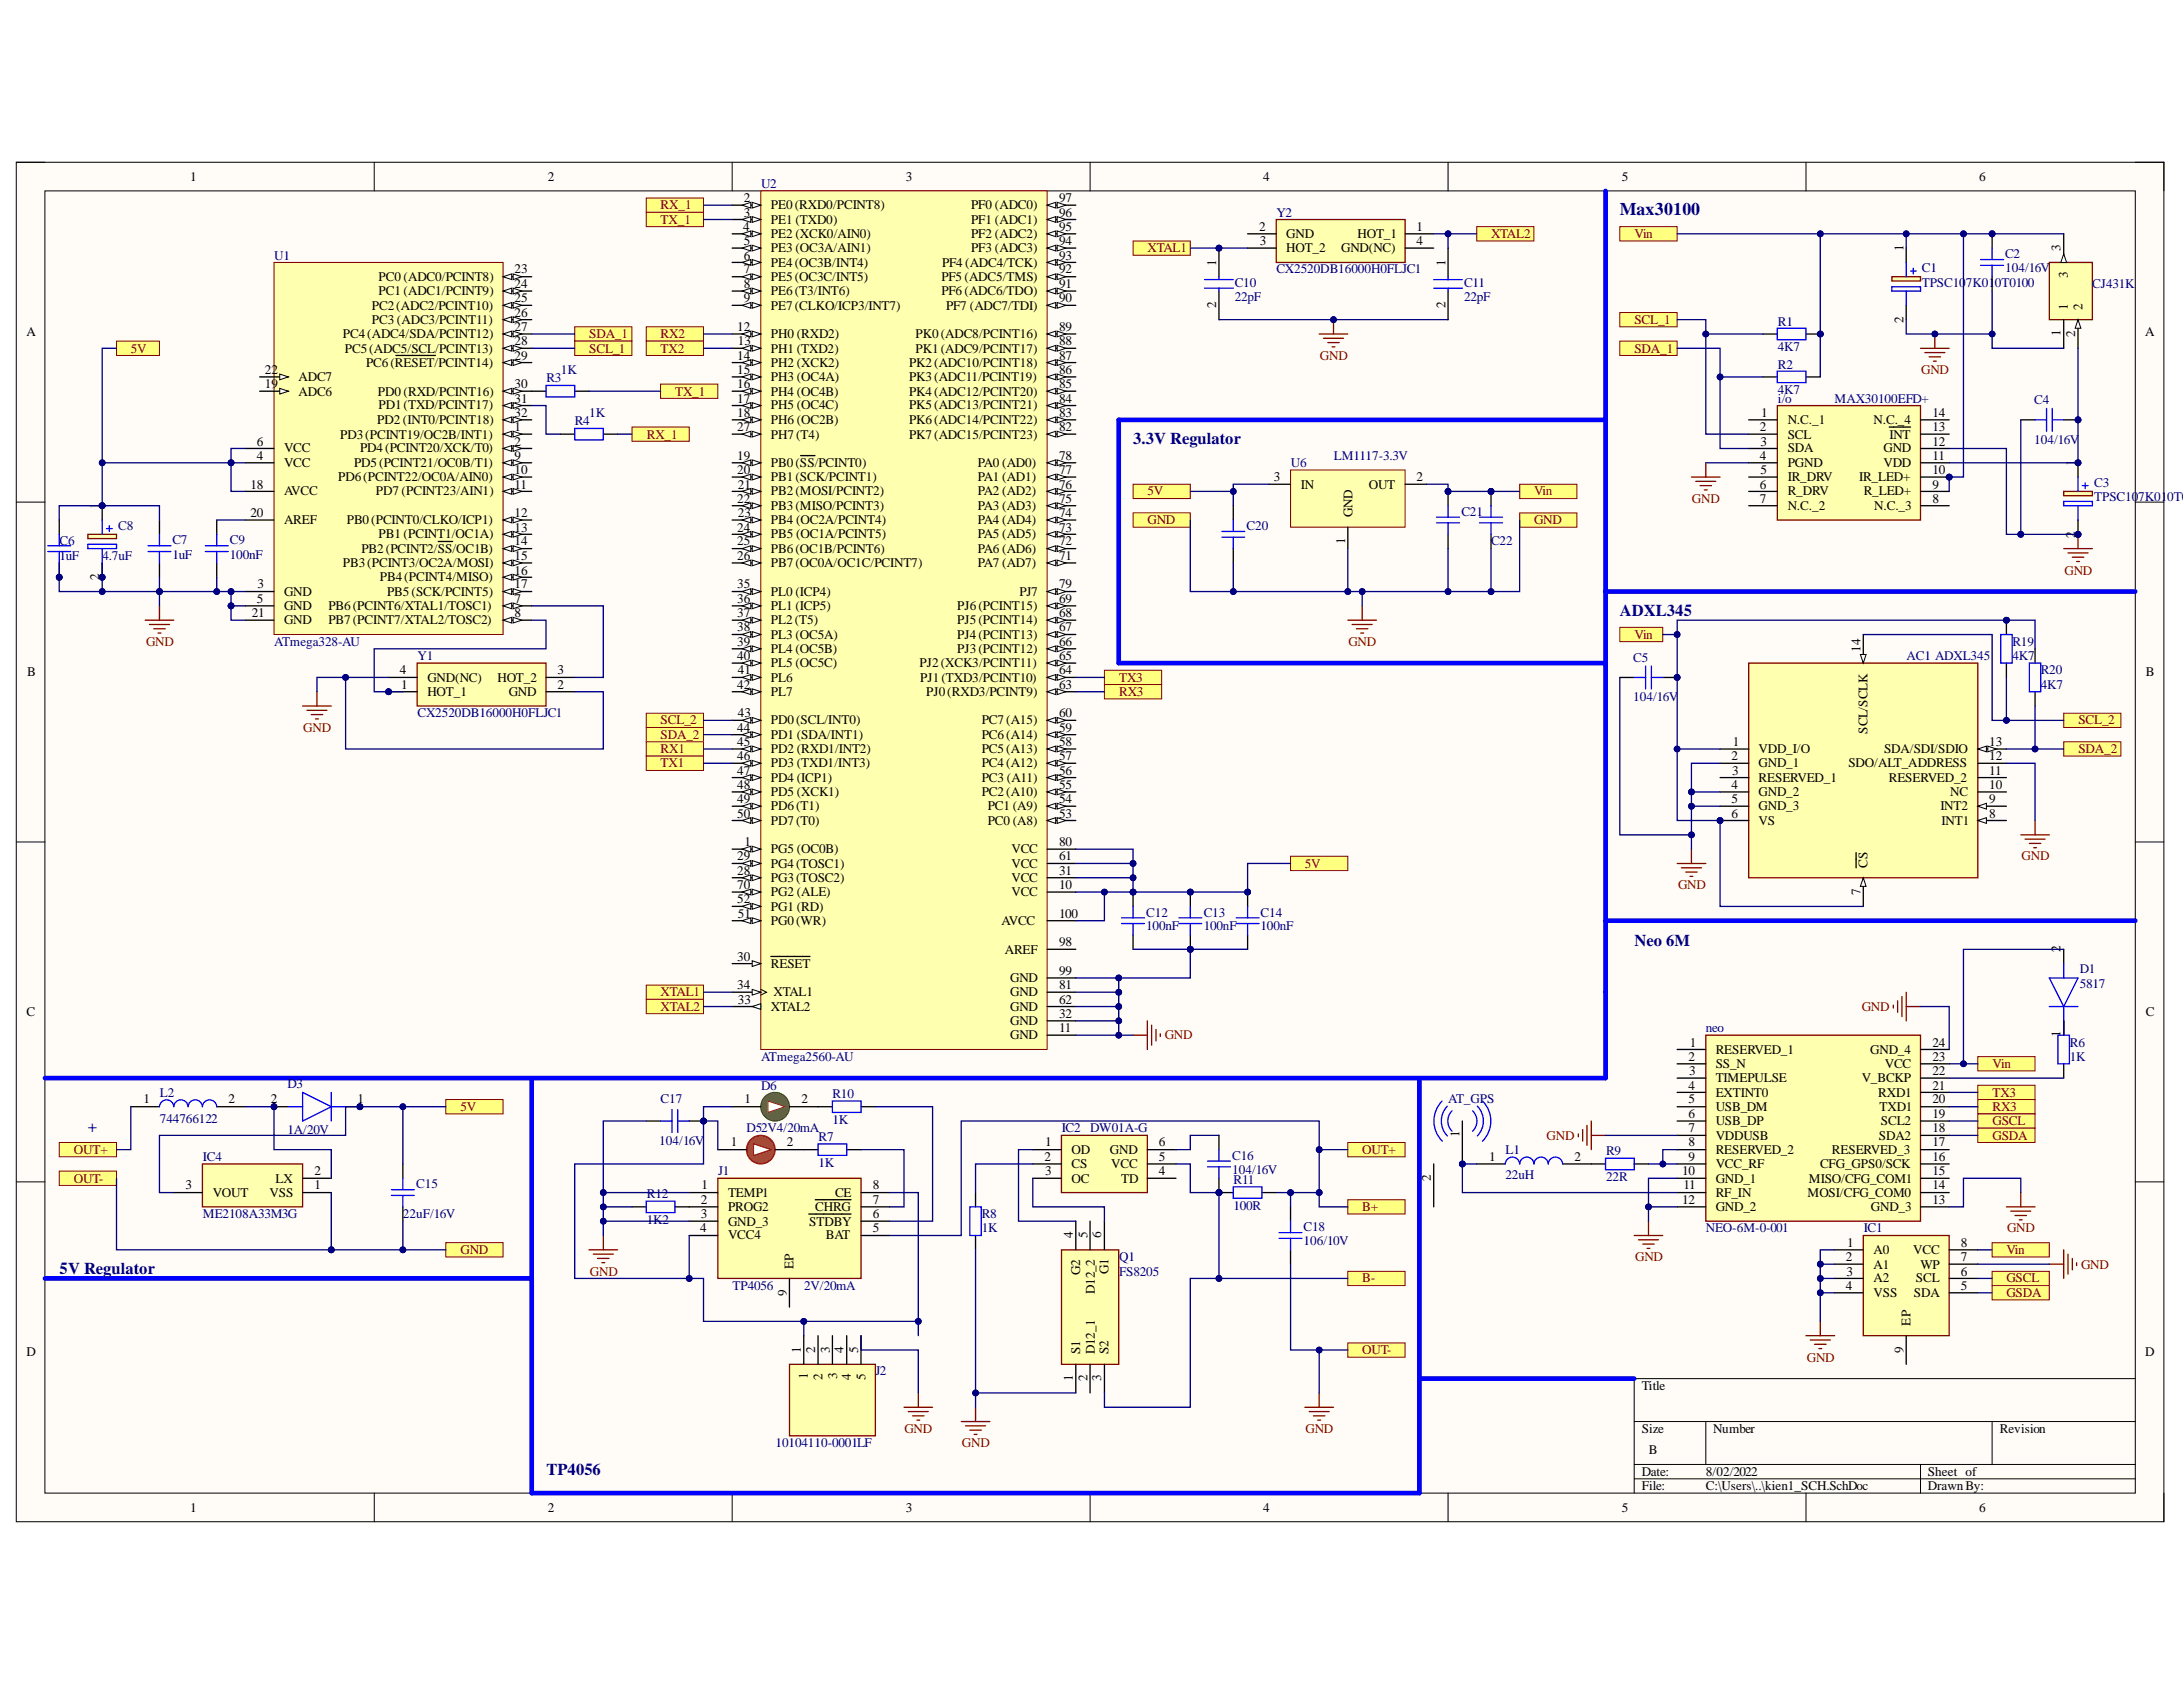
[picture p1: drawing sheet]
<svg xmlns="http://www.w3.org/2000/svg" width="279mm" height="216mm" viewBox="0 0 279 216" stroke-linecap="round" stroke-linejoin="round" font-family="sans-serif">
<defs><g id="words">
<text font-size="2.3" fill="#000080" x="207.3" y="27.6">Max30100</text>
<g font-size="2.1" fill="#000080">
<text x="145" y="56.9">3.3V Regulator</text>
<text x="207.3" y="78.9">ADXL345</text>
<text x="209.2" y="121">Neo 6M</text>
<text x="11.2" y="144.9">+</text>
<text x="7.6" y="163.1">5V Regulator</text>
<text x="69.9" y="188.8">TP4056</text>
</g>
<g font-size="1.7">
<text x="24.4" y="23.2">1</text>
<text x="70.1" y="23.2">2</text>
<text x="115.9" y="23.2">3</text>
<text x="161.7" y="23.2">4</text>
<text x="207.6" y="23.2">5</text>
<text x="253.3" y="23.2">6</text>
<text x="95.1" y="29.5">4</text>
<text x="95.2" y="27.7">3</text>
<text x="95.2" y="25.9">2</text>
<text x="98.7" y="28.7">PE1 (TXD0)</text>
<text x="98.7" y="26.8">PE0(RXD0/PCINT8)</text>
<text x="124.3" y="28.7">PF1 (ADC1)</text>
<text x="124.3" y="26.8">PF0 (ADC0)</text>
<text x="135.5" y="27.7">96</text>
<text x="135.5" y="29.5">95</text>
<text x="135.5" y="25.9">97</text>
<text x="161.2" y="29.5">2</text>
<text x="181.3" y="29.5">1</text>
<text x="48.5" y="35.9">PC0 (ADC0/PCINT8)</text>
<text x="65.9" y="35">23</text>
<text x="95.2" y="33.2">6</text>
<text x="95.2" y="35">7</text>
<text x="95.2" y="31.4">5</text>
<text x="98.7" y="34.1">PE4(OC3B/INT4)</text>
<text x="98.7" y="35.9">PE5(OC3C/INT5)</text>
<text x="98.7" y="32.3">PE3 (OC3A/AIN1)</text>
<text x="98.7" y="30.4">PE2 (XCK0/AIN0)</text>
<text x="120.5" y="35.9">PF5 (ADC5/TMS)</text>
<text x="120.6" y="34.1">PF4 (ADC4/TCK)</text>
<text x="124.3" y="30.4">PF2 (ADC2)</text>
<text x="124.3" y="32.3">PF3 (ADC3)</text>
<text x="135.5" y="33.2">93</text>
<text x="135.5" y="35">92</text>
<text x="135.5" y="31.4">94</text>
<text x="155.7" y="34" transform="rotate(-90 155.7 34)">1</text>
<text x="161.2" y="31.4">3</text>
<text x="164.6" y="30.4">GND</text>
<text x="164.6" y="32.3">HOT_2</text>
<text x="171.6" y="32.3">GND(NC)</text>
<text x="173.8" y="30.4">HOT_1</text>
<text x="181.3" y="31.4">4</text>
<text x="185" y="34" transform="rotate(-90 185 34)">1</text>
<text x="243.6" y="32.1" transform="rotate(-90 243.6 32.1)">1</text>
<text x="263.7" y="32.1" transform="rotate(-90 263.7 32.1)">3</text>
<text x="264.7" y="35.6" transform="rotate(-90 264.7 35.6)">3</text>
<text x="47.6" y="39.6">PC2(ADC2/PCINT10)</text>
<text x="47.6" y="41.4">PC3 (ADC3/PCINT11)</text>
<text x="48.5" y="37.8">PC1 (ADC1/PCINT9)</text>
<text x="65.9" y="36.9">24</text>
<text x="65.9" y="38.7">25</text>
<text x="65.9" y="40.6">26</text>
<text x="95.2" y="36.9">8</text>
<text x="95.2" y="38.7">9</text>
<text x="98.7" y="37.8">PE6(T3/INT6)</text>
<text x="98.7" y="39.6">PE7(CLKO/ICP3/INT7)</text>
<text x="120.5" y="37.8">PF6 (ADC6/TDO)</text>
<text x="121.1" y="39.6">PF7 (ADC7/TDI)</text>
<text x="135.5" y="36.9">91</text>
<text x="135.5" y="38.7">90</text>
<text x="155.7" y="39.5" transform="rotate(-90 155.7 39.5)">2</text>
<text x="185" y="39.5" transform="rotate(-90 185 39.5)">2</text>
<text x="243.6" y="41.3" transform="rotate(-90 243.6 41.3)">2</text>
<text x="264.7" y="39.6" transform="rotate(-90 264.7 39.6)">1</text>
<text x="266.5" y="39.6" transform="rotate(-90 266.5 39.6)">2</text>
<text x="3.4" y="43">A</text>
<text x="33.9" y="47.8">22</text>
<text x="43.9" y="43.3">PC4(ADC4/SDA/PCINT12)</text>
<text x="44.1" y="45.1">PC5(ADC5/SCL/PCINT13)</text>
<text x="46.8" y="46.9">PC6(RESET/PCINT14)</text>
<text x="65.9" y="46.1">29</text>
<text x="65.9" y="42.3">27</text>
<text x="65.9" y="44.2">28</text>
<text x="94.4" y="46.1">14</text>
<text x="94.4" y="42.3">12</text>
<text x="94.4" y="47.8">15</text>
<text x="94.4" y="44.2">13</text>
<text x="98.7" y="46.9">PH2 (XCK2)</text>
<text x="98.7" y="45.1">PH1 (TXD2)</text>
<text x="98.7" y="43.3">PH0 (RXD2)</text>
<text x="116.3" y="46.9">PK2(ADC10/PCINT18)</text>
<text x="117.2" y="45.1">PK1(ADC9/PCINT17)</text>
<text x="117.2" y="43.3">PK0(ADC8/PCINT16)</text>
<text x="135.5" y="47.8">86</text>
<text x="135.5" y="46.1">87</text>
<text x="135.5" y="44.2">88</text>
<text x="135.5" y="42.3">89</text>
<text x="263.7" y="43" transform="rotate(-90 263.7 43)">1</text>
<text x="265.6" y="43.1" transform="rotate(-90 265.6 43.1)">2</text>
<text x="274.6" y="43">A</text>
<text x="33.9" y="49.7">19</text>
<text x="38.2" y="50.6">ADC6</text>
<text x="38.2" y="48.8">ADC7</text>
<text x="48.4" y="50.6">PD0 (RXD/PCINT16)</text>
<text x="48.5" y="52.4">PD1(TXD/PCINT17)</text>
<text x="65.9" y="49.7">30</text>
<text x="65.9" y="51.6">31</text>
<text x="65.9" y="53.3">32</text>
<text x="94.4" y="49.7">16</text>
<text x="94.4" y="51.6">17</text>
<text x="94.4" y="53.3">18</text>
<text x="98.7" y="48.8">PH3 (OC4A)</text>
<text x="98.7" y="50.6">PH4 (OC4B)</text>
<text x="98.7" y="52.4">PH5 (OC4C)</text>
<text x="116.3" y="52.4">PK5(ADC13/PCINT21)</text>
<text x="116.3" y="50.6">PK4(ADC12/PCINT20)</text>
<text x="116.3" y="48.8">PK3(ADC11/PCINT19)</text>
<text x="135.5" y="51.6">84</text>
<text x="135.5" y="49.7">85</text>
<text x="135.5" y="53.3">83</text>
<text x="225.4" y="53.3">1</text>
<text x="247.3" y="53.3">14</text>
<text x="32.9" y="57.1">6</text>
<text x="32.9" y="58.8">4</text>
<text x="36.4" y="57.9">VCC</text>
<text x="36.4" y="59.8">VCC</text>
<text x="43.5" y="56.1">PD3(PCINT19/OC2B/INT1)</text>
<text x="45.3" y="59.8">PD5(PCINT21/OC0B/T1)</text>
<text x="46.1" y="57.9">PD4(PCINT20/XCK/T0)</text>
<text x="48.3" y="54.3">PD2 (INT0/PCINT18)</text>
<text x="65.9" y="57.1">2</text>
<text x="65.9" y="58.8">9</text>
<text x="65.9" y="55.2">1</text>
<text x="94.4" y="58.8">19</text>
<text x="94.4" y="55.2">27</text>
<text x="98.7" y="59.8">PB0(SS/PCINT0)</text>
<text x="98.7" y="54.3">PH6 (OC2B)</text>
<text x="98.7" y="56.1">PH7(T4)</text>
<text x="116.3" y="54.3">PK6(ADC14/PCINT22)</text>
<text x="116.3" y="56.1">PK7(ADC15/PCINT23)</text>
<text x="125.1" y="59.8">PA0 (AD0)</text>
<text x="135.5" y="58.8">78</text>
<text x="135.5" y="55.2">82</text>
<text x="225.3" y="55.2">2</text>
<text x="225.3" y="58.8">4</text>
<text x="225.3" y="57.1">3</text>
<text x="228.8" y="54.3">N.C._1</text>
<text x="228.8" y="56.1">SCL</text>
<text x="228.8" y="57.9">SDA</text>
<text x="228.8" y="59.8">PGND</text>
<text x="239.8" y="54.3">N.C._4</text>
<text x="241.1" y="59.8">VDD</text>
<text x="241.1" y="57.9">GND</text>
<text x="241.8" y="56.1">INT</text>
<text x="247.3" y="58.8">11</text>
<text x="247.3" y="57.1">12</text>
<text x="247.3" y="55.2">13</text>
<text x="265.6" y="59.6" transform="rotate(-90 265.6 59.6)">1</text>
<text x="12.7" y="65.1" transform="rotate(-90 12.7 65.1)">1</text>
<text x="32" y="62.5">18</text>
<text x="36.4" y="63.4">AVCC</text>
<text x="43.3" y="61.6">PD6(PCINT22/OC0A/AIN0)</text>
<text x="48.1" y="63.4">PD7 (PCINT23/AIN1)</text>
<text x="65.9" y="60.7">10</text>
<text x="65.9" y="62.5">11</text>
<text x="94.4" y="64.3">22</text>
<text x="94.4" y="60.7">20</text>
<text x="94.4" y="62.5">21</text>
<text x="98.7" y="63.4">PB2(MOSI/PCINT2)</text>
<text x="98.7" y="65.2">PB3(MISO/PCINT3)</text>
<text x="98.7" y="61.6">PB1(SCK/PCINT1)</text>
<text x="125.1" y="65.2">PA3 (AD3)</text>
<text x="125.1" y="61.6">PA1 (AD1)</text>
<text x="125.1" y="63.4">PA2 (AD2)</text>
<text x="135.5" y="64.3">75</text>
<text x="135.5" y="60.7">77</text>
<text x="135.5" y="62.5">76</text>
<text x="163" y="61.6">3</text>
<text x="166.5" y="62.5">IN</text>
<text x="175.2" y="62.5">OUT</text>
<text x="181.3" y="61.6">2</text>
<text x="225.3" y="62.5">6</text>
<text x="225.3" y="64.3">7</text>
<text x="225.3" y="60.7">5</text>
<text x="228.8" y="61.6">IR_DRV</text>
<text x="228.8" y="63.4">R_DRV</text>
<text x="228.8" y="65.2">N.C._2</text>
<text x="237.9" y="61.6">IR_LED+</text>
<text x="238.5" y="63.4">R_LED+</text>
<text x="239.9" y="65.2">N.C._3</text>
<text x="247.3" y="64.3">8</text>
<text x="247.3" y="62.5">9</text>
<text x="247.3" y="60.7">10</text>
<text x="32" y="66.2">20</text>
<text x="36.4" y="67.1">AREF</text>
<text x="44.4" y="67.1">PB0(PCINT0/CLKO/ICP1)</text>
<text x="46.3" y="70.7">PB2(PCINT2/SS/OC1B)</text>
<text x="48.5" y="68.9">PB1 (PCINT1/OC1A)</text>
<text x="65.9" y="66.2">12</text>
<text x="65.9" y="68">13</text>
<text x="65.9" y="69.8">14</text>
<text x="65.9" y="71.7">15</text>
<text x="94.4" y="69.8">25</text>
<text x="94.4" y="68">24</text>
<text x="94.4" y="71.7">26</text>
<text x="94.4" y="66.2">23</text>
<text x="98.7" y="70.7">PB6(OC1B/PCINT6)</text>
<text x="98.7" y="68.9">PB5 (OC1A/PCINT5)</text>
<text x="98.7" y="67.1">PB4 (OC2A/PCINT4)</text>
<text x="125.1" y="67.1">PA4 (AD4)</text>
<text x="125.1" y="68.9">PA5 (AD5)</text>
<text x="125.1" y="70.7">PA6 (AD6)</text>
<text x="135.5" y="66.2">74</text>
<text x="135.5" y="71.7">71</text>
<text x="135.5" y="68">73</text>
<text x="135.5" y="69.8">72</text>
<text x="172.2" y="69.6" transform="rotate(-90 172.2 69.6)">1</text>
<text x="173.1" y="66.2" transform="rotate(-90 173.1 66.2)">GND</text>
<text x="265.6" y="68.8" transform="rotate(-90 265.6 68.8)">2</text>
<text x="12.7" y="74.3" transform="rotate(-90 12.7 74.3)">2</text>
<text x="32.9" y="77.2">5</text>
<text x="33" y="75.3">3</text>
<text x="36.4" y="76.2">GND</text>
<text x="43.9" y="72.6">PB3(PCINT3/OC2A/MOSI)</text>
<text x="48.6" y="74.4">PB4(PCINT4/MISO)</text>
<text x="49.5" y="76.2">PB5(SCK/PCINT5)</text>
<text x="65.9" y="77.2">7</text>
<text x="65.9" y="73.5">16</text>
<text x="65.9" y="75.3">17</text>
<text x="94.4" y="75.3">35</text>
<text x="94.4" y="77.2">36</text>
<text x="98.7" y="72.6">PB7(OC0A/OC1C/PCINT7)</text>
<text x="98.7" y="76.2">PL0 (ICP4)</text>
<text x="125.1" y="72.6">PA7 (AD7)</text>
<text x="130.5" y="76.2">PJ7</text>
<text x="135.5" y="77.2">69</text>
<text x="135.5" y="75.3">79</text>
<text x="32.2" y="79">21</text>
<text x="36.4" y="78.1">GND</text>
<text x="36.4" y="79.9">GND</text>
<text x="42" y="78.1">PB6(PCINT6/XTAL1/TOSC1)</text>
<text x="42" y="79.9">PB7(PCINT7/XTAL2/TOSC2)</text>
<text x="65.9" y="79">8</text>
<text x="94.4" y="79">37</text>
<text x="94.4" y="80.8">38</text>
<text x="94.4" y="82.7">39</text>
<text x="98.7" y="79.9">PL2(T5)</text>
<text x="98.7" y="81.7">PL3 (OC5A)</text>
<text x="98.7" y="83.6">PL4 (OC5B)</text>
<text x="98.7" y="78.1">PL1 (ICP5)</text>
<text x="122.5" y="79.9">PJ5(PCINT14)</text>
<text x="122.5" y="78.1">PJ6(PCINT15)</text>
<text x="122.5" y="83.6">PJ3(PCINT12)</text>
<text x="122.5" y="81.7">PJ4(PCINT13)</text>
<text x="135.5" y="79">68</text>
<text x="135.5" y="82.7">66</text>
<text x="135.5" y="80.8">67</text>
<text x="238.1" y="83.4" transform="rotate(-90 238.1 83.4)">14</text>
<text x="3.5" y="86.5">B</text>
<text x="51.2" y="86.3">4</text>
<text x="51.3" y="88.1">1</text>
<text x="54.7" y="89.1">HOT_1</text>
<text x="54.7" y="87.2">GND(NC)</text>
<text x="63.7" y="87.2">HOT_2</text>
<text x="65.1" y="89.1">GND</text>
<text x="71.4" y="88.1">2</text>
<text x="71.4" y="86.3">3</text>
<text x="94.4" y="84.5">40</text>
<text x="94.4" y="88.1">42</text>
<text x="94.4" y="86.3">41</text>
<text x="98.7" y="85.4">PL5 (OC5C)</text>
<text x="98.7" y="87.2">PL6</text>
<text x="98.7" y="89.1">PL7</text>
<text x="117.7" y="85.4">PJ2(XCK3/PCINT11)</text>
<text x="117.8" y="87.2">PJ1(TXD3/PCINT10)</text>
<text x="118.5" y="89.1">PJ0(RXD3/PCINT9)</text>
<text x="135.5" y="88.1">63</text>
<text x="135.5" y="84.5">65</text>
<text x="135.5" y="86.3">64</text>
<text x="274.6" y="86.5">B</text>
<text x="94.4" y="95.5">45</text>
<text x="94.4" y="93.6">44</text>
<text x="94.4" y="91.8">43</text>
<text x="98.7" y="94.6">PD1 (SDA/INT1)</text>
<text x="98.7" y="92.7">PD0(SCL/INT0)</text>
<text x="125.7" y="94.6">PC6(A14)</text>
<text x="125.7" y="92.7">PC7(A15)</text>
<text x="135.5" y="95.5">58</text>
<text x="135.5" y="93.6">59</text>
<text x="135.5" y="91.8">60</text>
<text x="221.8" y="95.5">1</text>
<text x="239" y="93.9" transform="rotate(-90 239 93.9)">SCL/SCLK</text>
<text x="254.6" y="95.5">13</text>
<text x="94.4" y="97.3">46</text>
<text x="94.4" y="99.1">47</text>
<text x="94.4" y="101">48</text>
<text x="98.7" y="96.3">PD2 (RXD1/INT2)</text>
<text x="98.7" y="98.2">PD3 (TXD1/INT3)</text>
<text x="98.7" y="100.1">PD4 (ICP1)</text>
<text x="98.7" y="101.9">PD5 (XCK1)</text>
<text x="125.7" y="101.9">PC2(A10)</text>
<text x="125.7" y="100.1">PC3 (A11)</text>
<text x="125.7" y="98.2">PC4(A12)</text>
<text x="125.7" y="96.3">PC5(A13)</text>
<text x="135.5" y="101">55</text>
<text x="135.5" y="99.1">56</text>
<text x="135.5" y="97.3">57</text>
<text x="221.6" y="97.3">2</text>
<text x="221.6" y="101">4</text>
<text x="221.7" y="99.1">3</text>
<text x="225.1" y="96.3">VDD_I/O</text>
<text x="225.1" y="98.2">GND_1</text>
<text x="225.1" y="100.1">RESERVED_1</text>
<text x="225.1" y="101.9">GND_2</text>
<text x="236.6" y="98.2">SDO/ALT_ADDRESS</text>
<text x="241.2" y="96.3">SDA/SDI/SDIO</text>
<text x="241.7" y="100.1">RESERVED_2</text>
<text x="249.6" y="101.9">NC</text>
<text x="254.6" y="101">10</text>
<text x="254.6" y="99.1">11</text>
<text x="254.6" y="97.3">12</text>
<text x="94.4" y="102.8">49</text>
<text x="94.4" y="104.6">50</text>
<text x="98.7" y="103.7">PD6(T1)</text>
<text x="98.7" y="105.6">PD7(T0)</text>
<text x="126.4" y="103.7">PC1 (A9)</text>
<text x="126.4" y="105.6">PC0 (A8)</text>
<text x="135.5" y="102.8">54</text>
<text x="135.5" y="104.6">53</text>
<text x="221.6" y="102.8">5</text>
<text x="221.6" y="104.6">6</text>
<text x="225.1" y="103.7">GND_3</text>
<text x="225.1" y="105.6">VS</text>
<text x="248.3" y="103.7">INT2</text>
<text x="248.5" y="105.6">INT1</text>
<text x="254.6" y="104.6">8</text>
<text x="254.6" y="102.8">9</text>
<text x="94.4" y="113.8">70</text>
<text x="94.4" y="112">28</text>
<text x="94.4" y="110.1">29</text>
<text x="95.3" y="108.3">1</text>
<text x="98.7" y="109.2">PG5 (OC0B)</text>
<text x="98.7" y="112.9">PG3(TOSC2)</text>
<text x="98.7" y="111">PG4(TOSC1)</text>
<text x="129.5" y="112.9">VCC</text>
<text x="129.5" y="109.2">VCC</text>
<text x="129.5" y="111">VCC</text>
<text x="135.5" y="112">31</text>
<text x="135.5" y="108.3">80</text>
<text x="135.5" y="113.8">10</text>
<text x="135.5" y="110.1">61</text>
<text x="239" y="111" transform="rotate(-90 239 111)">CS</text>
<text x="94.4" y="115.6">52</text>
<text x="94.4" y="117.5">51</text>
<text x="98.7" y="118.4">PG0(WR)</text>
<text x="98.7" y="116.5">PG1 (RD)</text>
<text x="98.7" y="114.7">PG2 (ALE)</text>
<text x="128.2" y="118.4">AVCC</text>
<text x="129.5" y="114.7">VCC</text>
<text x="135.5" y="117.5">100</text>
<text x="238.1" y="114.5" transform="rotate(-90 238.1 114.5)">7</text>
<text x="94.4" y="123">30</text>
<text x="98.7" y="123.9">RESET</text>
<text x="128.6" y="122">AREF</text>
<text x="129.3" y="125.7">GND</text>
<text x="135.5" y="121.1">98</text>
<text x="135.5" y="124.7">99</text>
<text x="263.7" y="121.9" transform="rotate(-90 263.7 121.9)">2</text>
<text x="3.4" y="130.1">C</text>
<text x="94.4" y="126.6">34</text>
<text x="94.4" y="128.5">33</text>
<text x="98.7" y="129.4">XTAL2</text>
<text x="99" y="127.5">XTAL1</text>
<text x="129.3" y="131.2">GND</text>
<text x="129.3" y="127.5">GND</text>
<text x="129.3" y="129.4">GND</text>
<text x="135.5" y="130.2">32</text>
<text x="135.5" y="126.6">81</text>
<text x="135.5" y="128.5">62</text>
<text x="274.6" y="130.1">C</text>
<text x="129.3" y="133">GND</text>
<text x="135.5" y="132.1">11</text>
<text x="216.1" y="135.7">2</text>
<text x="216.2" y="137.6">3</text>
<text x="216.3" y="133.9">1</text>
<text x="219.6" y="134.9">RESERVED_1</text>
<text x="219.6" y="136.7">SS_N</text>
<text x="239.4" y="134.9">GND_4</text>
<text x="241.2" y="136.7">VCC</text>
<text x="247.3" y="137.6">22</text>
<text x="247.3" y="135.7">23</text>
<text x="247.3" y="133.9">24</text>
<text x="263.7" y="132.8" transform="rotate(-90 263.7 132.8)">1</text>
<text x="18.3" y="141.2">1</text>
<text x="29.3" y="141.2">2</text>
<text x="34.7" y="141.2">2</text>
<text x="45.7" y="141.2">1</text>
<text x="95.3" y="141.2">1</text>
<text x="102.6" y="141.2">2</text>
<text x="216.1" y="139.4">4</text>
<text x="216.1" y="141.2">5</text>
<text x="216.1" y="143.1">6</text>
<text x="219.6" y="138.5">TIMEPULSE</text>
<text x="219.6" y="140.4">EXTINT0</text>
<text x="219.6" y="142.1">USB_DM</text>
<text x="238.3" y="138.5">V_BCKP</text>
<text x="240.4" y="140.4">RXD1</text>
<text x="240.6" y="142.1">TXD1</text>
<text x="247.3" y="143.1">19</text>
<text x="247.3" y="141.2">20</text>
<text x="247.3" y="139.4">21</text>
<text x="93.5" y="146.7">1</text>
<text x="100.7" y="146.7">2</text>
<text x="133.7" y="148.6">2</text>
<text x="133.8" y="146.7">1</text>
<text x="137.2" y="147.6">OD</text>
<text x="137.2" y="149.5">CS</text>
<text x="142.1" y="147.6">GND</text>
<text x="142.2" y="149.5">VCC</text>
<text x="148.3" y="146.7">6</text>
<text x="148.3" y="148.6">5</text>
<text x="186.8" y="145.5" transform="rotate(-90 186.8 145.5)">1</text>
<text x="190.6" y="148.6">1</text>
<text x="201.5" y="148.6">2</text>
<text x="216.1" y="144.9">7</text>
<text x="216.1" y="146.7">8</text>
<text x="216.1" y="148.6">9</text>
<text x="219.6" y="144">USB_DP</text>
<text x="219.6" y="145.9">VDDUSB</text>
<text x="219.6" y="147.6">RESERVED_2</text>
<text x="219.6" y="149.5">VCC_RF</text>
<text x="233" y="149.5">CFG_GPS0/SCK</text>
<text x="234.5" y="147.6">RESERVED_3</text>
<text x="240.5" y="145.9">SDA2</text>
<text x="240.7" y="144">SCL2</text>
<text x="247.3" y="148.6">16</text>
<text x="247.3" y="146.7">17</text>
<text x="247.3" y="144.9">18</text>
<text x="23.8" y="152.2">3</text>
<text x="27.2" y="153.1">VOUT</text>
<text x="34.5" y="153.1">VSS</text>
<text x="35.3" y="151.4">LX</text>
<text x="40.2" y="152.2">1</text>
<text x="40.2" y="150.4">2</text>
<text x="89.7" y="154.1">2</text>
<text x="89.7" y="155.9">3</text>
<text x="89.8" y="152.2">1</text>
<text x="93.2" y="153.1">TEMP1</text>
<text x="93.2" y="155">PROG2</text>
<text x="104.3" y="155">CHRG</text>
<text x="106.9" y="153.1">CE</text>
<text x="111.7" y="152.2">8</text>
<text x="111.7" y="154.1">7</text>
<text x="111.7" y="155.9">6</text>
<text x="133.8" y="150.4">3</text>
<text x="137.2" y="151.4">OC</text>
<text x="143.5" y="151.4">TD</text>
<text x="148.3" y="150.4">4</text>
<text x="183.1" y="151.2" transform="rotate(-90 183.1 151.2)">2</text>
<text x="215.3" y="150.4">10</text>
<text x="215.3" y="154.1">12</text>
<text x="215.4" y="152.2">11</text>
<text x="219.6" y="151.4">GND_1</text>
<text x="219.6" y="153.1">RF_IN</text>
<text x="219.6" y="155">GND_2</text>
<text x="231.3" y="153.1">MOSI/CFG_COM0</text>
<text x="231.5" y="151.4">MISO/CFG_COM1</text>
<text x="239.5" y="155">GND_3</text>
<text x="247.3" y="154.1">13</text>
<text x="247.3" y="152.2">14</text>
<text x="247.3" y="150.4">15</text>
<text x="89.6" y="157.7">4</text>
<text x="93.2" y="156.9">GND_3</text>
<text x="93.2" y="158.6">VCC4</text>
<text x="103.6" y="156.9">STDBY</text>
<text x="105.7" y="158.6">BAT</text>
<text x="111.7" y="157.7">5</text>
<text x="137.3" y="158.5" transform="rotate(-90 137.3 158.5)">4</text>
<text x="139.2" y="158.5" transform="rotate(-90 139.2 158.5)">5</text>
<text x="141" y="158.5" transform="rotate(-90 141 158.5)">6</text>
<text x="236.3" y="161.4">2</text>
<text x="236.4" y="159.6">1</text>
<text x="239.8" y="160.5">A0</text>
<text x="244.9" y="160.5">VCC</text>
<text x="251" y="159.6">8</text>
<text x="251" y="161.4">7</text>
<text x="100.7" y="165.8" transform="rotate(-90 100.7 165.8)">9</text>
<text x="101.6" y="162.3" transform="rotate(-90 101.6 162.3)">EP</text>
<text x="138.2" y="163.2" transform="rotate(-90 138.2 163.2)">G2</text>
<text x="140.1" y="165.6" transform="rotate(-90 140.1 165.6)">D12_2</text>
<text x="141.9" y="163" transform="rotate(-90 141.9 163)">G1</text>
<text x="236.3" y="165">4</text>
<text x="236.3" y="163.3">3</text>
<text x="239.8" y="162.3">A1</text>
<text x="239.8" y="164.1">A2</text>
<text x="239.8" y="166">VSS</text>
<text x="245" y="166">SDA</text>
<text x="245.2" y="164.1">SCL</text>
<text x="245.8" y="162.3">WP</text>
<text x="251" y="163.3">6</text>
<text x="251" y="165">5</text>
<text x="3.4" y="173.5">D</text>
<text x="102.5" y="173.2" transform="rotate(-90 102.5 173.2)">1</text>
<text x="104.3" y="173.2" transform="rotate(-90 104.3 173.2)">2</text>
<text x="106.2" y="173.2" transform="rotate(-90 106.2 173.2)">3</text>
<text x="108" y="173.2" transform="rotate(-90 108 173.2)">4</text>
<text x="109.8" y="173.2" transform="rotate(-90 109.8 173.2)">5</text>
<text x="138.2" y="173.3" transform="rotate(-90 138.2 173.3)">S1</text>
<text x="140.1" y="173.3" transform="rotate(-90 140.1 173.3)">D12_1</text>
<text x="141.9" y="173.3" transform="rotate(-90 141.9 173.3)">S2</text>
<text x="243.6" y="173.2" transform="rotate(-90 243.6 173.2)">9</text>
<text x="244.5" y="169.7" transform="rotate(-90 244.5 169.7)">EP</text>
<text x="274.6" y="173.5">D</text>
<text x="103.4" y="176.5" transform="rotate(-90 103.4 176.5)">1</text>
<text x="105.3" y="176.6" transform="rotate(-90 105.3 176.6)">2</text>
<text x="107.1" y="176.5" transform="rotate(-90 107.1 176.5)">3</text>
<text x="108.9" y="176.6" transform="rotate(-90 108.9 176.6)">4</text>
<text x="110.8" y="176.6" transform="rotate(-90 110.8 176.6)">5</text>
<text x="137.3" y="176.7" transform="rotate(-90 137.3 176.7)">1</text>
<text x="139.2" y="176.8" transform="rotate(-90 139.2 176.8)">2</text>
<text x="141" y="176.8" transform="rotate(-90 141 176.8)">3</text>
<text x="210.1" y="177.9">Title</text>
<text x="210.1" y="183.4">Size</text>
<text x="219.3" y="183.4">Number</text>
<text x="256" y="183.4">Revision</text>
<text x="210.1" y="188.9">Date:</text>
<text x="210.1" y="190.7">File:</text>
<text x="211.1" y="186.1">B</text>
<text x="218.3" y="188.9">8/02/2022</text>
<text x="218.3" y="190.7">C:\Users\..\kien1_SCH.SchDoc</text>
<text x="246.7" y="188.9">Sheet of</text>
<text x="246.7" y="190.7">DrawnBy:</text>
<text x="24.4" y="193.4">1</text>
<text x="70.1" y="193.4">2</text>
<text x="115.9" y="193.4">3</text>
<text x="161.7" y="193.4">4</text>
<text x="207.6" y="193.4">5</text>
<text x="253.3" y="193.4">6</text>
</g>
<g font-size="1.7" fill="#800000">
<text x="84.6" y="26.8">RX_1</text>
<text x="84.6" y="28.7">TX_1</text>
<text x="146.9" y="32.3">XTAL1</text>
<text x="190.8" y="30.4">XTAL2</text>
<text x="209.2" y="30.4">Vin</text>
<text x="209.2" y="41.4">SCL_1</text>
<text x="16.7" y="45.1">5V</text>
<text x="75.4" y="43.3">SDA_1</text>
<text x="75.4" y="45.1">SCL_1</text>
<text x="84.6" y="43.3">RX2</text>
<text x="84.6" y="45.1">TX2</text>
<text x="168.9" y="46.1">GND</text>
<text x="209.2" y="45.1">SDA_1</text>
<text x="245.9" y="47.8">GND</text>
<text x="86.4" y="50.6">TX_1</text>
<text x="82.8" y="56.1">RX_1</text>
<text x="146.9" y="63.4">5V</text>
<text x="196.3" y="63.4">Vin</text>
<text x="216.5" y="64.3">GND</text>
<text x="146.9" y="67.1">GND</text>
<text x="196.3" y="67.1">GND</text>
<text x="264.2" y="73.5">GND</text>
<text x="18.7" y="82.7">GND</text>
<text x="172.6" y="82.7">GND</text>
<text x="209.2" y="81.7">Vin</text>
<text x="143.2" y="87.2">TX3</text>
<text x="143.2" y="89.1">RX3</text>
<text x="38.8" y="93.6">GND</text>
<text x="84.6" y="92.7">SCL_2</text>
<text x="84.6" y="94.6">SDA_2</text>
<text x="266" y="92.7">SCL_2</text>
<text x="84.6" y="96.3">RX1</text>
<text x="84.6" y="98.2">TX1</text>
<text x="266" y="96.3">SDA_2</text>
<text x="167" y="111">5V</text>
<text x="214.8" y="113.8">GND</text>
<text x="258.7" y="110.1">GND</text>
<text x="84.6" y="127.5">XTAL1</text>
<text x="84.6" y="129.4">XTAL2</text>
<text x="238.3" y="129.4">GND</text>
<text x="149.1" y="133">GND</text>
<text x="255" y="136.7">Vin</text>
<text x="58.9" y="142.1">5V</text>
<text x="255" y="140.4">TX3</text>
<text x="255" y="142.1">RX3</text>
<text x="9.5" y="147.6">OUT+</text>
<text x="174.4" y="147.6">OUT+</text>
<text x="197.9" y="145.9">GND</text>
<text x="255" y="144">GSCL</text>
<text x="255" y="145.9">GSDA</text>
<text x="9.5" y="151.4">OUT-</text>
<text x="174.4" y="155">B+</text>
<text x="58.9" y="160.5">GND</text>
<text x="209.3" y="161.4">GND</text>
<text x="256.8" y="160.5">Vin</text>
<text x="256.9" y="157.7">GND</text>
<text x="75.5" y="163.3">GND</text>
<text x="174.4" y="164.1">B-</text>
<text x="256.8" y="164.1">GSCL</text>
<text x="256.8" y="166">GSDA</text>
<text x="266.4" y="162.3">GND</text>
<text x="174.4" y="173.3">OUT-</text>
<text x="231.3" y="174.3">GND</text>
<text x="115.8" y="183.4">GND</text>
<text x="123.1" y="185.2">GND</text>
<text x="167.1" y="183.4">GND</text>
</g>
<g font-size="1.7" fill="#000080">
<text x="97.4" y="24">U2</text>
<text x="163.4" y="27.7">Y2</text>
<text x="35.1" y="33.2">U1</text>
<text x="163.4" y="35">CX2520DB16000H0FLJC1</text>
<text x="246" y="34.8">C1</text>
<text x="256.6" y="33.1">C2</text>
<text x="256.6" y="34.8">104/16V</text>
<text x="158" y="36.7">C10</text>
<text x="158" y="38.5">22pF</text>
<text x="187.4" y="36.7">C11</text>
<text x="187.4" y="38.5">22pF</text>
<text x="227.5" y="41.7">R1</text>
<text x="246" y="36.7">TPSC107K010T0100</text>
<text x="267.8" y="36.9">CJ431K</text>
<text x="71.8" y="47.8">1K</text>
<text x="227.5" y="45">4K7</text>
<text x="227.5" y="47.2">R2</text>
<text x="69.9" y="48.9">R3</text>
<text x="75.4" y="53.3">1K</text>
<text x="227.5" y="51.6">i/o</text>
<text x="227.5" y="50.5">4K7</text>
<text x="234.8" y="51.6">MAX30100EFD+</text>
<text x="260.3" y="51.7">C4</text>
<text x="73.6" y="54.4">R4</text>
<text x="165.2" y="59.8">U6</text>
<text x="170.7" y="58.8">LM1117-3.3V</text>
<text x="260.3" y="56.8">104/16V</text>
<text x="268" y="62.3">C3</text>
<text x="268" y="64.1">TPSC107K010T01</text>
<text x="7.6" y="69.8">C6</text>
<text x="7.6" y="71.7">1uF</text>
<text x="13.1" y="71.7">4.7uF</text>
<text x="15.1" y="67.8">C8</text>
<text x="22.1" y="69.6">C7</text>
<text x="22.1" y="71.5">1uF</text>
<text x="29.4" y="69.6">C9</text>
<text x="29.4" y="71.5">100nF</text>
<text x="159.6" y="67.8">C20</text>
<text x="187" y="66">C21</text>
<text x="190.8" y="69.8">C22</text>
<text x="35.1" y="82.7">ATmega328-AU</text>
<text x="257.6" y="82.7">R19</text>
<text x="53.4" y="84.5">Y1</text>
<text x="209" y="84.7">C5</text>
<text x="209" y="89.8">104/16V</text>
<text x="244" y="84.5">AC1 ADXL345</text>
<text x="257.6" y="84.5">4K7</text>
<text x="261.2" y="86.3">R20</text>
<text x="261.2" y="88.1">4K7</text>
<text x="53.4" y="91.8">CX2520DB16000H0FLJC1</text>
<text x="146.7" y="117.3">C12</text>
<text x="146.7" y="119.1">100nF</text>
<text x="154.1" y="117.3">C13</text>
<text x="154.1" y="119.1">100nF</text>
<text x="161.3" y="117.3">C14</text>
<text x="161.3" y="119.1">100nF</text>
<text x="266.2" y="124.6">D1</text>
<text x="266.2" y="126.4">5817</text>
<text x="97.4" y="135.7">ATmega2560-AU</text>
<text x="218.3" y="132.1">neo</text>
<text x="264.9" y="133.9">R6</text>
<text x="264.9" y="135.7">1K</text>
<text x="20.5" y="140.4">L2</text>
<text x="20.5" y="143.7">744766122</text>
<text x="36.8" y="139.3">D3</text>
<text x="84.6" y="141.2">C17</text>
<text x="97.4" y="139.4">D6</text>
<text x="106.5" y="140.5">R10</text>
<text x="106.5" y="143.8">1K</text>
<text x="185.3" y="141.2">AT_GPS</text>
<text x="26" y="148.6">IC4</text>
<text x="36.8" y="145.1">1A/20V</text>
<text x="84.4" y="146.5">104/16V</text>
<text x="95.5" y="144.9">D52V4/20mA</text>
<text x="104.8" y="146">R7</text>
<text x="104.8" y="149.3">1K</text>
<text x="135.9" y="144.9">IC2</text>
<text x="139.5" y="144.9">DW01A-G</text>
<text x="157.7" y="148.4">C16</text>
<text x="192.7" y="147.7">L1</text>
<text x="205.6" y="147.8">R9</text>
<text x="26" y="155.9">ME2108A33M3G</text>
<text x="51.6" y="155.9">22uF/16V</text>
<text x="53.3" y="152">C15</text>
<text x="82.8" y="153.3">R12</text>
<text x="91.9" y="150.4">J1</text>
<text x="125.7" y="155.9">R8</text>
<text x="157.7" y="150.3">104/16V</text>
<text x="157.9" y="151.5">R11</text>
<text x="157.9" y="154.8">100R</text>
<text x="192.7" y="150.9">22uH</text>
<text x="205.6" y="151.1">22R</text>
<text x="82.8" y="156.6">1K2</text>
<text x="125.7" y="157.7">1K</text>
<text x="143.2" y="161.4">Q1</text>
<text x="166.8" y="157.5">C18</text>
<text x="166.8" y="159.4">106/10V</text>
<text x="218.3" y="157.7">NEO-6M-0-001</text>
<text x="238.5" y="157.7">IC1</text>
<text x="93.8" y="165">TP4056</text>
<text x="102.9" y="165">2V/20mA</text>
<text x="143.2" y="163.3">FS8205</text>
<text x="112" y="176">J2</text>
<text x="99.3" y="185.2">10104110-0001LF</text>
</g>
</g></defs>
<path d="M2.1 20.8h274.9v174h-274.9z" fill-rule="evenodd" fill="#fffcf8"/>
<path d="M2.1 20.8h274.9v174h-274.9z" fill="none" stroke="#000" stroke-width=".13"/>
<path d="M5.7 24.4h267.6v166.7h-267.6z" fill-rule="evenodd" fill="#fffcf8"/>
<g fill="none" stroke="#000" stroke-width=".13">
<path d="M2.1 20.8h3.6M5.7 24.4h267.6v166.7h-267.6zM47.9 20.8v3.6M93.7 20.8v3.6M139.5 20.8v3.6M185.3 20.8v3.6M231.1 20.8v3.6M273.3 20.8h3.7v3.6M2.1 64.3h3.6M273.3 64.3h3.7M2.1 107.8h3.6M273.3 107.8h3.7"/>
<path d="M2.1 151.3h3.6M273.3 151.3h3.7M273.3 176.4h-64.1v14.7M47.9 191.1v3.7M93.7 191.1v3.7M139.5 191.1v3.7M185.3 191.1v3.7M209.2 181.9h64.1M209.2 187.4h64.1M209.2 189.3h64.1M218.3 181.9v5.5M231.1 191.1v3.7"/>
<path d="M245.8 187.4v3.7M255 181.9v5.5M277 191.1v3.7"/>
</g>
<circle cx="249.5" cy="61.1" r=".37" fill="#000080"/>
<circle cx="249.5" cy="61.1" r=".37" fill="none" stroke="#000080" stroke-width=".13"/>
<path d="M227.5 51.9h18.3v14.7h-18.3z" fill-rule="evenodd" fill="#ffffb0"/>
<path d="M227.5 51.9h18.3v14.7h-18.3z" fill="none" stroke="#800000" stroke-width=".17"/>
<path d="M223.8 53.7h3.7M223.8 55.6h3.7M223.8 57.4h3.7M223.8 59.2h3.7M223.8 61.1h3.7M223.8 62.9h3.7M223.8 64.7h3.7M245.8 61.1h3.7M245.8 62.9h3.7M245.8 64.7h3.7" fill="none" stroke="#000" stroke-width=".17"/>
<circle cx="249.5" cy="61.1" r=".37" fill="#000080"/>
<circle cx="249.5" cy="61.1" r=".37" fill="none" stroke="#000080" stroke-width=".13"/>
<path d="M241.8 54.7h2.7M245.8 59.2h3.7M245.8 57.4h3.7M245.8 55.6h3.7M245.8 53.7h3.7" fill="none" stroke="#000" stroke-width=".17"/>
<path d="M262.3 33.6h5.5v7.3h-5.5z" fill-rule="evenodd" fill="#ffffb0"/>
<path d="M262.3 33.6h5.5v7.3h-5.5z" fill="none" stroke="#800000" stroke-width=".17"/>
<path d="M264.1 40.9v3.7M266 40.9v3.7" fill="none" stroke="#000" stroke-width=".17"/>
<path d="M266 40.9l.3 1.1h-.7z" fill="#f8fcff"/>
<path d="M266 40.9l.3 1.1h-.7z" fill="none" stroke="#000" stroke-width=".13"/>
<path d="M264.1 29.9v3.7" fill="none" stroke="#000" stroke-width=".17"/>
<path d="M264.1 32.5l.4 1.1h-.7z" fill="#f8fcff"/>
<path d="M264.1 32.5l.4 1.1h-.7z" fill="none" stroke="#000" stroke-width=".13"/>
<path d="M207.3 29h7.4v1.8h-7.4z" fill-rule="evenodd" fill="#ffff80"/>
<path d="M207.3 29h7.4v1.8h-7.4z" fill="none" stroke="#800000" stroke-width=".13"/>
<path d="M207.3 40h7.4v1.8h-7.4z" fill-rule="evenodd" fill="#ffff80"/>
<path d="M207.3 40h7.4v1.8h-7.4z" fill="none" stroke="#800000" stroke-width=".13"/>
<path d="M207.3 43.7h7.4v1.8h-7.4z" fill-rule="evenodd" fill="#ffff80"/>
<path d="M207.3 43.7h7.4v1.8h-7.4z" fill="none" stroke="#800000" stroke-width=".13"/>
<path d="M264.1 70.2h3.7M264.7 70.8h2.6M265.2 71.3h1.5M265.8 71.9h.4M266 68.4v1.8" fill="none" stroke="#800000" stroke-width=".17"/>
<circle cx="266" cy="68.4" r=".37" fill="#000080"/>
<circle cx="266" cy="68.4" r=".37" fill="none" stroke="#000080" stroke-width=".13"/>
<path d="M218.3 59.2v1.9M216.5 61.1h3.7M217 61.6h2.6M217.6 62.2h1.5M218.1 62.7h.4" fill="none" stroke="#800000" stroke-width=".17"/>
<path d="M205.5 24.4v51.3h67.8" fill="none" stroke="#00f" stroke-width=".59"/>
<circle cx="266" cy="53.7" r=".37" fill="#000080"/>
<circle cx="266" cy="53.7" r=".37" fill="none" stroke="#000080" stroke-width=".13"/>
<path d="M258.6 53.7h1.9M264.1 53.7h1.9" fill="none" stroke="#000" stroke-width=".17"/>
<circle cx="266" cy="53.7" r=".37" fill="#000080"/>
<circle cx="266" cy="53.7" r=".37" fill="none" stroke="#000080" stroke-width=".13"/>
<path d="M260.5 53.7h1.4M261.9 52.3v2.9M262.7 52.3v2.9M262.7 53.7h1.4" fill="none" stroke="#00f" stroke-width=".17"/>
<circle cx="255" cy="29.9" r=".37" fill="#000080"/>
<circle cx="255" cy="29.9" r=".37" fill="none" stroke="#000080" stroke-width=".13"/>
<path d="M255 29.9v1.9" fill="none" stroke="#000" stroke-width=".17"/>
<circle cx="255" cy="29.9" r=".37" fill="#000080"/>
<circle cx="255" cy="29.9" r=".37" fill="none" stroke="#000080" stroke-width=".13"/>
<path d="M255 35.4v1.9" fill="none" stroke="#000" stroke-width=".17"/>
<path d="M253.5 34h2.9M253.5 33.2h2.9M255 31.8v1.4M255 34v1.4" fill="none" stroke="#00f" stroke-width=".17"/>
<circle cx="233" cy="42.7" r=".36" fill="#000080"/>
<circle cx="233" cy="42.7" r=".36" fill="none" stroke="#000080" stroke-width=".13"/>
<path d="M225.6 42.7h1.9M231.1 42.7h1.9" fill="none" stroke="#000" stroke-width=".17"/>
<circle cx="233" cy="42.7" r=".36" fill="#000080"/>
<circle cx="233" cy="42.7" r=".36" fill="none" stroke="#000080" stroke-width=".13"/>
<path d="M227.5 42h3.6v1.5h-3.6zM227.5 47.5h3.6v1.5h-3.6z" fill="none" stroke="#00f" stroke-width=".17"/>
<path d="M225.6 48.2h1.9M231.1 48.2h1.9" fill="none" stroke="#000" stroke-width=".17"/>
<circle cx="266" cy="59.2" r=".37" fill="#000080"/>
<circle cx="266" cy="59.2" r=".37" fill="none" stroke="#000080" stroke-width=".13"/>
<circle cx="266" cy="68.4" r=".37" fill="#000080"/>
<circle cx="266" cy="68.4" r=".37" fill="none" stroke="#000080" stroke-width=".13"/>
<path d="M264.1 62.9h3.7v.5h-3.7z" fill-rule="evenodd" fill="#ffffb0"/>
<path d="M264.1 62.9h3.7v.5h-3.7z" fill="none" stroke="#800000" stroke-width=".17"/>
<path d="M266 59.2v1.9" fill="none" stroke="#000" stroke-width=".17"/>
<circle cx="266" cy="59.2" r=".37" fill="#000080"/>
<circle cx="266" cy="59.2" r=".37" fill="none" stroke="#000080" stroke-width=".13"/>
<path d="M266 66.6v1.8" fill="none" stroke="#000" stroke-width=".17"/>
<circle cx="266" cy="68.4" r=".37" fill="#000080"/>
<circle cx="266" cy="68.4" r=".37" fill="none" stroke="#000080" stroke-width=".13"/>
<path d="M264.1 64.2h3.7v.5h-3.7zM266 61.1v1.8M266 64.7v1.9M266.5 62.2h.8M266.9 61.8v.7" fill="none" stroke="#00f" stroke-width=".17"/>
<path d="M245.8 44.6h3.7M246.4 45.1h2.5M246.9 45.7h1.5M247.5 46.2h.3M247.6 42.7v1.9" fill="none" stroke="#800000" stroke-width=".17"/>
<circle cx="247.6" cy="42.7" r=".36" fill="#000080"/>
<circle cx="247.6" cy="42.7" r=".36" fill="none" stroke="#000080" stroke-width=".13"/>
<path d="M242.1 35.4h3.7v.6h-3.7z" fill-rule="evenodd" fill="#ffffb0"/>
<path d="M242.1 35.4h3.7v.6h-3.7z" fill="none" stroke="#800000" stroke-width=".17"/>
<path d="M244 31.8v1.8M244 39.1v1.8" fill="none" stroke="#000" stroke-width=".17"/>
<path d="M242.1 36.7h3.7v.6h-3.7zM244 33.6v1.8M244 37.3v1.8M244.5 34.7h.8M244.9 34.3v.8" fill="none" stroke="#00f" stroke-width=".17"/>
<circle cx="220.2" cy="105" r=".37" fill="#000080"/>
<circle cx="220.2" cy="105" r=".37" fill="none" stroke="#000080" stroke-width=".13"/>
<path d="M223.8 84.9h29.3v27.4h-29.3z" fill-rule="evenodd" fill="#ffffb0"/>
<path d="M223.8 84.9h29.3v27.4h-29.3z" fill="none" stroke="#800000" stroke-width=".17"/>
<path d="M220.2 95.9h3.6M220.2 97.7h3.6M220.2 99.5h3.6M220.2 101.4h3.6M220.2 103.2h3.6M220.2 105h3.6" fill="none" stroke="#000" stroke-width=".17"/>
<circle cx="220.2" cy="105" r=".37" fill="#000080"/>
<circle cx="220.2" cy="105" r=".37" fill="none" stroke="#000080" stroke-width=".13"/>
<path d="M238.5 112.3v3.7" fill="none" stroke="#000" stroke-width=".17"/>
<path d="M238.5 112.3l.3 1.1h-.7z" fill="#f8fcff"/>
<path d="M238.5 112.3l.3 1.1h-.7z" fill="none" stroke="#000" stroke-width=".13"/>
<path d="M237.6 109.1v2M253.1 105h3.7" fill="none" stroke="#000" stroke-width=".17"/>
<path d="M253.1 105l1.1-.4v.8z" fill="#f8fcff"/>
<path d="M253.1 105l1.1-.4v.8z" fill="none" stroke="#000" stroke-width=".13"/>
<path d="M253.1 103.2h3.7" fill="none" stroke="#000" stroke-width=".17"/>
<path d="M253.1 103.2l1.1-.4v.7z" fill="#f8fcff"/>
<path d="M253.1 103.2l1.1-.4v.7z" fill="none" stroke="#000" stroke-width=".13"/>
<path d="M253.1 99.5h3.7M253.1 97.7h3.7M253.1 95.9h3.7M253.1 101.4h3.7" fill="none" stroke="#000" stroke-width=".17"/>
<path d="M253.1 95.9l1.1-.4v.7z" fill="#f8fcff"/>
<path d="M253.1 95.9l1.1-.4v.7z" fill="none" stroke="#000" stroke-width=".13"/>
<path d="M254.4 95.5l1.1 .4-1.1 .3z" fill="#f8fcff"/>
<path d="M254.4 95.5l1.1 .4-1.1 .3z" fill="none" stroke="#000" stroke-width=".13"/>
<path d="M238.5 81.2v3.7" fill="none" stroke="#000" stroke-width=".17"/>
<path d="M238.1 83.8h.7l-.3 1.1z" fill="#f8fcff"/>
<path d="M238.1 83.8h.7l-.3 1.1z" fill="none" stroke="#000" stroke-width=".13"/>
<path d="M207.3 80.3h5.5v1.8h-5.5z" fill-rule="evenodd" fill="#ffff80"/>
<path d="M207.3 80.3h5.5v1.8h-5.5z" fill="none" stroke="#800000" stroke-width=".13"/>
<path d="M214.7 110.5h3.6M215.2 111.1h2.6M215.8 111.6h1.4M216.3 112.2h.4M216.5 108.7v1.8" fill="none" stroke="#800000" stroke-width=".17"/>
<circle cx="214.7" cy="86.7" r=".37" fill="#000080"/>
<circle cx="214.7" cy="86.7" r=".37" fill="none" stroke="#000080" stroke-width=".13"/>
<path d="M207.3 86.7h1.9M212.8 86.7h1.9" fill="none" stroke="#000" stroke-width=".17"/>
<circle cx="214.7" cy="86.7" r=".37" fill="#000080"/>
<circle cx="214.7" cy="86.7" r=".37" fill="none" stroke="#000080" stroke-width=".13"/>
<path d="M209.2 86.7h1.4M210.6 85.2v3M211.4 85.2v3M211.4 86.7h1.4" fill="none" stroke="#00f" stroke-width=".17"/>
<path d="M258.6 106.8h3.7M259.2 107.4h2.5M259.7 107.9h1.5M260.3 108.5h.3M260.5 105v1.8" fill="none" stroke="#800000" stroke-width=".17"/>
<circle cx="256.8" cy="79.4" r=".36" fill="#000080"/>
<circle cx="256.8" cy="79.4" r=".36" fill="none" stroke="#000080" stroke-width=".13"/>
<path d="M256.8 79.4v1.8" fill="none" stroke="#000" stroke-width=".17"/>
<circle cx="256.8" cy="79.4" r=".36" fill="#000080"/>
<circle cx="256.8" cy="79.4" r=".36" fill="none" stroke="#000080" stroke-width=".13"/>
<path d="M256.8 84.9v1.8M260.5 83v1.9M260.5 88.5v1.9" fill="none" stroke="#000" stroke-width=".17"/>
<path d="M256.1 81.2h1.4v3.7h-1.4zM259.7 84.9h1.5v3.6h-1.5z" fill="none" stroke="#00f" stroke-width=".17"/>
<path d="M205.5 75.7v51.3M205.5 117.8h67.8" fill="none" stroke="#00f" stroke-width=".59"/>
<path d="M264.1 91.3h7.4v1.8h-7.4z" fill-rule="evenodd" fill="#ffff80"/>
<path d="M264.1 91.3h7.4v1.8h-7.4z" fill="none" stroke="#800000" stroke-width=".13"/>
<path d="M264.1 94.9h7.4v1.9h-7.4z" fill-rule="evenodd" fill="#ffff80"/>
<path d="M264.1 94.9h7.4v1.9h-7.4z" fill="none" stroke="#800000" stroke-width=".13"/>
<path d="M97.4 24.4h36.6v109.9h-36.6z" fill-rule="evenodd" fill="#ffffb0"/>
<path d="M97.4 24.4h36.6v109.9h-36.6z" fill="none" stroke="#800000" stroke-width=".13"/>
<path d="M134 88.5h3.7" fill="none" stroke="#000" stroke-width=".17"/>
<path d="M134 88.5l1.1-.3v.7z" fill="#f8fcff"/>
<path d="M134 88.5l1.1-.3v.7z" fill="none" stroke="#000" stroke-width=".13"/>
<path d="M135.3 88.2l1.1 .3-1.1 .4z" fill="#f8fcff"/>
<path d="M135.3 88.2l1.1 .3-1.1 .4z" fill="none" stroke="#000" stroke-width=".13"/>
<path d="M93.7 108.7h3.7M134 117.8h3.7M134 112.3h3.7M134 132.5h3.7M134 130.6h3.7M134 127h3.7" fill="none" stroke="#000" stroke-width=".17"/>
<path d="M96.3 108.3l1.1 .4-1.1 .3z" fill="#f8fcff"/>
<path d="M96.3 108.3l1.1 .4-1.1 .3z" fill="none" stroke="#000" stroke-width=".13"/>
<path d="M95 108.7l1.1-.4v.7z" fill="#f8fcff"/>
<path d="M95 108.7l1.1-.4v.7z" fill="none" stroke="#000" stroke-width=".13"/>
<path d="M93.7 95.9h3.7" fill="none" stroke="#000" stroke-width=".17"/>
<path d="M96.3 95.5l1.1 .4-1.1 .3z" fill="#f8fcff"/>
<path d="M96.3 95.5l1.1 .4-1.1 .3z" fill="none" stroke="#000" stroke-width=".13"/>
<path d="M95 95.9l1.1-.4v.7z" fill="#f8fcff"/>
<path d="M95 95.9l1.1-.4v.7z" fill="none" stroke="#000" stroke-width=".13"/>
<path d="M93.7 123.3h3.7" fill="none" stroke="#000" stroke-width=".17"/>
<path d="M96.3 123l1.1 .3-1.1 .4z" fill="#f8fcff"/>
<path d="M96.3 123l1.1 .3-1.1 .4z" fill="none" stroke="#000" stroke-width=".13"/>
<path d="M134 66.6h3.7M98.7 122.4h5" fill="none" stroke="#000" stroke-width=".17"/>
<path d="M134 66.6l1.1-.4v.7z" fill="#f8fcff"/>
<path d="M134 66.6l1.1-.4v.7z" fill="none" stroke="#000" stroke-width=".13"/>
<path d="M135.3 66.2l1.1 .4-1.1 .3z" fill="#f8fcff"/>
<path d="M135.3 66.2l1.1 .4-1.1 .3z" fill="none" stroke="#000" stroke-width=".13"/>
<path d="M134 72h3.7" fill="none" stroke="#000" stroke-width=".17"/>
<path d="M134 72l1.1-.3v.7z" fill="#f8fcff"/>
<path d="M134 72l1.1-.3v.7z" fill="none" stroke="#000" stroke-width=".13"/>
<path d="M135.3 71.7l1.1 .3-1.1 .4z" fill="#f8fcff"/>
<path d="M135.3 71.7l1.1 .3-1.1 .4z" fill="none" stroke="#000" stroke-width=".13"/>
<path d="M134 68.4h3.7" fill="none" stroke="#000" stroke-width=".17"/>
<path d="M134 68.4l1.1-.4v.7z" fill="#f8fcff"/>
<path d="M134 68.4l1.1-.4v.7z" fill="none" stroke="#000" stroke-width=".13"/>
<path d="M135.3 68l1.1 .4-1.1 .3z" fill="#f8fcff"/>
<path d="M135.3 68l1.1 .4-1.1 .3z" fill="none" stroke="#000" stroke-width=".13"/>
<path d="M134 108.7h3.7M93.7 127h3.7" fill="none" stroke="#000" stroke-width=".17"/>
<path d="M96.3 126.6l1.1 .4-1.1 .4z" fill="#f8fcff"/>
<path d="M96.3 126.6l1.1 .4-1.1 .4zM97.4 126.6l.7 .4-.7 .4" fill="none" stroke="#000" stroke-width=".13"/>
<path d="M134 103.2h3.7" fill="none" stroke="#000" stroke-width=".17"/>
<path d="M134 103.2l1.1-.4v.7z" fill="#f8fcff"/>
<path d="M134 103.2l1.1-.4v.7z" fill="none" stroke="#000" stroke-width=".13"/>
<path d="M135.3 102.8l1.1 .4-1.1 .3z" fill="#f8fcff"/>
<path d="M135.3 102.8l1.1 .4-1.1 .3z" fill="none" stroke="#000" stroke-width=".13"/>
<path d="M134 101.3h3.7" fill="none" stroke="#000" stroke-width=".17"/>
<path d="M134 101.3l1.1-.3v.7z" fill="#f8fcff"/>
<path d="M134 101.3l1.1-.3v.7z" fill="none" stroke="#000" stroke-width=".13"/>
<path d="M135.3 101l1.1 .3-1.1 .4z" fill="#f8fcff"/>
<path d="M135.3 101l1.1 .3-1.1 .4z" fill="none" stroke="#000" stroke-width=".13"/>
<path d="M134 99.5h3.7" fill="none" stroke="#000" stroke-width=".17"/>
<path d="M134 99.5l1.1-.4v.8z" fill="#f8fcff"/>
<path d="M134 99.5l1.1-.4v.8z" fill="none" stroke="#000" stroke-width=".13"/>
<path d="M135.3 99.1l1.1 .4-1.1 .4z" fill="#f8fcff"/>
<path d="M135.3 99.1l1.1 .4-1.1 .4z" fill="none" stroke="#000" stroke-width=".13"/>
<path d="M134 97.7h3.7" fill="none" stroke="#000" stroke-width=".17"/>
<path d="M134 97.7l1.1-.4v.8z" fill="#f8fcff"/>
<path d="M134 97.7l1.1-.4v.8z" fill="none" stroke="#000" stroke-width=".13"/>
<path d="M135.3 97.3l1.1 .4-1.1 .4z" fill="#f8fcff"/>
<path d="M135.3 97.3l1.1 .4-1.1 .4z" fill="none" stroke="#000" stroke-width=".13"/>
<path d="M134 95.9h3.7" fill="none" stroke="#000" stroke-width=".17"/>
<path d="M134 95.9l1.1-.4v.7z" fill="#f8fcff"/>
<path d="M134 95.9l1.1-.4v.7z" fill="none" stroke="#000" stroke-width=".13"/>
<path d="M135.3 95.5l1.1 .4-1.1 .3z" fill="#f8fcff"/>
<path d="M135.3 95.5l1.1 .4-1.1 .3z" fill="none" stroke="#000" stroke-width=".13"/>
<path d="M134 79.4h3.7" fill="none" stroke="#000" stroke-width=".17"/>
<path d="M134 79.4l1.1-.4v.7z" fill="#f8fcff"/>
<path d="M134 79.4l1.1-.4v.7z" fill="none" stroke="#000" stroke-width=".13"/>
<path d="M135.3 79l1.1 .4-1.1 .3z" fill="#f8fcff"/>
<path d="M135.3 79l1.1 .4-1.1 .3z" fill="none" stroke="#000" stroke-width=".13"/>
<path d="M134 77.5h3.7" fill="none" stroke="#000" stroke-width=".17"/>
<path d="M134 77.5l1.1-.3v.7z" fill="#f8fcff"/>
<path d="M134 77.5l1.1-.3v.7z" fill="none" stroke="#000" stroke-width=".13"/>
<path d="M135.3 77.2l1.1 .3-1.1 .4z" fill="#f8fcff"/>
<path d="M135.3 77.2l1.1 .3-1.1 .4z" fill="none" stroke="#000" stroke-width=".13"/>
<path d="M93.7 94h3.7M134 121.5h3.7" fill="none" stroke="#000" stroke-width=".17"/>
<path d="M96.3 93.7l1.1 .3-1.1 .4z" fill="#f8fcff"/>
<path d="M96.3 93.7l1.1 .3-1.1 .4z" fill="none" stroke="#000" stroke-width=".13"/>
<path d="M95 94l1.1-.3v.7z" fill="#f8fcff"/>
<path d="M95 94l1.1-.3v.7z" fill="none" stroke="#000" stroke-width=".13"/>
<path d="M93.7 70.2h3.7" fill="none" stroke="#000" stroke-width=".17"/>
<path d="M96.3 69.8l1.1 .4-1.1 .4z" fill="#f8fcff"/>
<path d="M96.3 69.8l1.1 .4-1.1 .4z" fill="none" stroke="#000" stroke-width=".13"/>
<path d="M95 70.2l1.1-.4v.8z" fill="#f8fcff"/>
<path d="M95 70.2l1.1-.4v.8z" fill="none" stroke="#000" stroke-width=".13"/>
<path d="M93.7 97.7h3.7" fill="none" stroke="#000" stroke-width=".17"/>
<path d="M96.3 97.3l1.1 .4-1.1 .4z" fill="#f8fcff"/>
<path d="M96.3 97.3l1.1 .4-1.1 .4z" fill="none" stroke="#000" stroke-width=".13"/>
<path d="M95 97.7l1.1-.4v.8z" fill="#f8fcff"/>
<path d="M95 97.7l1.1-.4v.8z" fill="none" stroke="#000" stroke-width=".13"/>
<path d="M93.7 99.5h3.7" fill="none" stroke="#000" stroke-width=".17"/>
<path d="M96.3 99.1l1.1 .4-1.1 .4z" fill="#f8fcff"/>
<path d="M96.3 99.1l1.1 .4-1.1 .4z" fill="none" stroke="#000" stroke-width=".13"/>
<path d="M95 99.5l1.1-.4v.8z" fill="#f8fcff"/>
<path d="M95 99.5l1.1-.4v.8z" fill="none" stroke="#000" stroke-width=".13"/>
<path d="M93.7 101.3h3.7" fill="none" stroke="#000" stroke-width=".17"/>
<path d="M96.3 101l1.1 .3-1.1 .4z" fill="#f8fcff"/>
<path d="M96.3 101l1.1 .3-1.1 .4z" fill="none" stroke="#000" stroke-width=".13"/>
<path d="M95 101.3l1.1-.3v.7z" fill="#f8fcff"/>
<path d="M95 101.3l1.1-.3v.7z" fill="none" stroke="#000" stroke-width=".13"/>
<path d="M93.7 103.2h3.7" fill="none" stroke="#000" stroke-width=".17"/>
<path d="M96.3 102.8l1.1 .4-1.1 .3z" fill="#f8fcff"/>
<path d="M96.3 102.8l1.1 .4-1.1 .3z" fill="none" stroke="#000" stroke-width=".13"/>
<path d="M95 103.2l1.1-.4v.7z" fill="#f8fcff"/>
<path d="M95 103.2l1.1-.4v.7z" fill="none" stroke="#000" stroke-width=".13"/>
<path d="M93.7 105h3.7" fill="none" stroke="#000" stroke-width=".17"/>
<path d="M96.3 104.6l1.1 .4-1.1 .4z" fill="#f8fcff"/>
<path d="M96.3 104.6l1.1 .4-1.1 .4z" fill="none" stroke="#000" stroke-width=".13"/>
<path d="M95 105l1.1-.4v.8z" fill="#f8fcff"/>
<path d="M95 105l1.1-.4v.8z" fill="none" stroke="#000" stroke-width=".13"/>
<path d="M134 28.1h3.7" fill="none" stroke="#000" stroke-width=".17"/>
<path d="M134 28.1l1.1-.4v.8z" fill="#f8fcff"/>
<path d="M134 28.1l1.1-.4v.8z" fill="none" stroke="#000" stroke-width=".13"/>
<path d="M135.3 27.7l1.1 .4-1.1 .4z" fill="#f8fcff"/>
<path d="M135.3 27.7l1.1 .4-1.1 .4z" fill="none" stroke="#000" stroke-width=".13"/>
<path d="M134 29.9h3.7" fill="none" stroke="#000" stroke-width=".17"/>
<path d="M134 29.9l1.1-.3v.7z" fill="#f8fcff"/>
<path d="M134 29.9l1.1-.3v.7z" fill="none" stroke="#000" stroke-width=".13"/>
<path d="M135.3 29.6l1.1 .3-1.1 .4z" fill="#f8fcff"/>
<path d="M135.3 29.6l1.1 .3-1.1 .4z" fill="none" stroke="#000" stroke-width=".13"/>
<path d="M134 105h3.7" fill="none" stroke="#000" stroke-width=".17"/>
<path d="M134 105l1.1-.4v.8z" fill="#f8fcff"/>
<path d="M134 105l1.1-.4v.8z" fill="none" stroke="#000" stroke-width=".13"/>
<path d="M135.3 104.6l1.1 .4-1.1 .4z" fill="#f8fcff"/>
<path d="M135.3 104.6l1.1 .4-1.1 .4z" fill="none" stroke="#000" stroke-width=".13"/>
<path d="M134 64.7h3.7" fill="none" stroke="#000" stroke-width=".17"/>
<path d="M134 64.7l1.1-.3v.7z" fill="#f8fcff"/>
<path d="M134 64.7l1.1-.3v.7z" fill="none" stroke="#000" stroke-width=".13"/>
<path d="M135.3 64.4l1.1 .3-1.1 .4z" fill="#f8fcff"/>
<path d="M135.3 64.4l1.1 .3-1.1 .4z" fill="none" stroke="#000" stroke-width=".13"/>
<path d="M134 33.6h3.7" fill="none" stroke="#000" stroke-width=".17"/>
<path d="M134 33.6l1.1-.4v.8z" fill="#f8fcff"/>
<path d="M134 33.6l1.1-.4v.8z" fill="none" stroke="#000" stroke-width=".13"/>
<path d="M135.3 33.2l1.1 .4-1.1 .4z" fill="#f8fcff"/>
<path d="M135.3 33.2l1.1 .4-1.1 .4z" fill="none" stroke="#000" stroke-width=".13"/>
<path d="M134 35.4h3.7" fill="none" stroke="#000" stroke-width=".17"/>
<path d="M134 35.4l1.1-.3v.7z" fill="#f8fcff"/>
<path d="M134 35.4l1.1-.3v.7z" fill="none" stroke="#000" stroke-width=".13"/>
<path d="M135.3 35.1l1.1 .3-1.1 .4z" fill="#f8fcff"/>
<path d="M135.3 35.1l1.1 .3-1.1 .4z" fill="none" stroke="#000" stroke-width=".13"/>
<path d="M134 37.2h3.7" fill="none" stroke="#000" stroke-width=".17"/>
<path d="M134 37.2l1.1-.3v.7z" fill="#f8fcff"/>
<path d="M134 37.2l1.1-.3v.7z" fill="none" stroke="#000" stroke-width=".13"/>
<path d="M135.3 36.9l1.1 .3-1.1 .4z" fill="#f8fcff"/>
<path d="M135.3 36.9l1.1 .3-1.1 .4z" fill="none" stroke="#000" stroke-width=".13"/>
<path d="M134 39.1h3.7" fill="none" stroke="#000" stroke-width=".17"/>
<path d="M134 39.1l1.1-.4v.7z" fill="#f8fcff"/>
<path d="M134 39.1l1.1-.4v.7z" fill="none" stroke="#000" stroke-width=".13"/>
<path d="M135.3 38.7l1.1 .4-1.1 .3z" fill="#f8fcff"/>
<path d="M135.3 38.7l1.1 .4-1.1 .3z" fill="none" stroke="#000" stroke-width=".13"/>
<path d="M93.7 117.8h3.7" fill="none" stroke="#000" stroke-width=".17"/>
<path d="M96.3 117.5l1.1 .3-1.1 .4z" fill="#f8fcff"/>
<path d="M96.3 117.5l1.1 .3-1.1 .4z" fill="none" stroke="#000" stroke-width=".13"/>
<path d="M95 117.8l1.1-.3v.7z" fill="#f8fcff"/>
<path d="M95 117.8l1.1-.3v.7z" fill="none" stroke="#000" stroke-width=".13"/>
<path d="M93.7 116h3.7" fill="none" stroke="#000" stroke-width=".17"/>
<path d="M96.3 115.6l1.1 .4-1.1 .4z" fill="#f8fcff"/>
<path d="M96.3 115.6l1.1 .4-1.1 .4z" fill="none" stroke="#000" stroke-width=".13"/>
<path d="M95 116l1.1-.4v.8z" fill="#f8fcff"/>
<path d="M95 116l1.1-.4v.8z" fill="none" stroke="#000" stroke-width=".13"/>
<path d="M93.7 114.2h3.7" fill="none" stroke="#000" stroke-width=".17"/>
<path d="M96.3 113.8l1.1 .4-1.1 .3z" fill="#f8fcff"/>
<path d="M96.3 113.8l1.1 .4-1.1 .3z" fill="none" stroke="#000" stroke-width=".13"/>
<path d="M95 114.2l1.1-.4v.7z" fill="#f8fcff"/>
<path d="M95 114.2l1.1-.4v.7z" fill="none" stroke="#000" stroke-width=".13"/>
<path d="M134 70.2h3.7" fill="none" stroke="#000" stroke-width=".17"/>
<path d="M134 70.2l1.1-.4v.8z" fill="#f8fcff"/>
<path d="M134 70.2l1.1-.4v.8z" fill="none" stroke="#000" stroke-width=".13"/>
<path d="M135.3 69.8l1.1 .4-1.1 .4z" fill="#f8fcff"/>
<path d="M135.3 69.8l1.1 .4-1.1 .4z" fill="none" stroke="#000" stroke-width=".13"/>
<path d="M93.7 92.2h3.7" fill="none" stroke="#000" stroke-width=".17"/>
<path d="M96.3 91.8l1.1 .4-1.1 .4z" fill="#f8fcff"/>
<path d="M96.3 91.8l1.1 .4-1.1 .4z" fill="none" stroke="#000" stroke-width=".13"/>
<path d="M95 92.2l1.1-.4v.8z" fill="#f8fcff"/>
<path d="M95 92.2l1.1-.4v.8z" fill="none" stroke="#000" stroke-width=".13"/>
<path d="M93.7 46.4h3.7" fill="none" stroke="#000" stroke-width=".17"/>
<path d="M96.3 46l1.1 .4-1.1 .4z" fill="#f8fcff"/>
<path d="M96.3 46l1.1 .4-1.1 .4z" fill="none" stroke="#000" stroke-width=".13"/>
<path d="M95 46.4l1.1-.4v.8z" fill="#f8fcff"/>
<path d="M95 46.4l1.1-.4v.8z" fill="none" stroke="#000" stroke-width=".13"/>
<path d="M93.7 79.4h3.7" fill="none" stroke="#000" stroke-width=".17"/>
<path d="M96.3 79l1.1 .4-1.1 .3z" fill="#f8fcff"/>
<path d="M96.3 79l1.1 .4-1.1 .3z" fill="none" stroke="#000" stroke-width=".13"/>
<path d="M95 79.4l1.1-.4v.7z" fill="#f8fcff"/>
<path d="M95 79.4l1.1-.4v.7z" fill="none" stroke="#000" stroke-width=".13"/>
<path d="M93.7 81.2h3.7" fill="none" stroke="#000" stroke-width=".17"/>
<path d="M96.3 80.8l1.1 .4-1.1 .4z" fill="#f8fcff"/>
<path d="M96.3 80.8l1.1 .4-1.1 .4z" fill="none" stroke="#000" stroke-width=".13"/>
<path d="M95 81.2l1.1-.4v.8z" fill="#f8fcff"/>
<path d="M95 81.2l1.1-.4v.8z" fill="none" stroke="#000" stroke-width=".13"/>
<path d="M93.7 83h3.7" fill="none" stroke="#000" stroke-width=".17"/>
<path d="M96.3 82.7l1.1 .3-1.1 .4z" fill="#f8fcff"/>
<path d="M96.3 82.7l1.1 .3-1.1 .4z" fill="none" stroke="#000" stroke-width=".13"/>
<path d="M95 83l1.1-.3v.7z" fill="#f8fcff"/>
<path d="M95 83l1.1-.3v.7z" fill="none" stroke="#000" stroke-width=".13"/>
<path d="M93.7 84.9h3.7" fill="none" stroke="#000" stroke-width=".17"/>
<path d="M96.3 84.5l1.1 .4-1.1 .3z" fill="#f8fcff"/>
<path d="M96.3 84.5l1.1 .4-1.1 .3z" fill="none" stroke="#000" stroke-width=".13"/>
<path d="M95 84.9l1.1-.4v.7z" fill="#f8fcff"/>
<path d="M95 84.9l1.1-.4v.7z" fill="none" stroke="#000" stroke-width=".13"/>
<path d="M93.7 86.7h3.7" fill="none" stroke="#000" stroke-width=".17"/>
<path d="M96.3 86.3l1.1 .4-1.1 .4z" fill="#f8fcff"/>
<path d="M96.3 86.3l1.1 .4-1.1 .4z" fill="none" stroke="#000" stroke-width=".13"/>
<path d="M95 86.7l1.1-.4v.8z" fill="#f8fcff"/>
<path d="M95 86.7l1.1-.4v.8z" fill="none" stroke="#000" stroke-width=".13"/>
<path d="M134 114.2h3.7M93.7 128.8h3.7" fill="none" stroke="#000" stroke-width=".17"/>
<path d="M96.3 128.8l1.1-.3v.7z" fill="#f8fcff"/>
<path d="M96.3 128.8l1.1-.3v.7z" fill="none" stroke="#000" stroke-width=".13"/>
<path d="M93.7 112.3h3.7" fill="none" stroke="#000" stroke-width=".17"/>
<path d="M96.3 112l1.1 .3-1.1 .4z" fill="#f8fcff"/>
<path d="M96.3 112l1.1 .3-1.1 .4z" fill="none" stroke="#000" stroke-width=".13"/>
<path d="M95 112.3l1.1-.3v.7z" fill="#f8fcff"/>
<path d="M95 112.3l1.1-.3v.7z" fill="none" stroke="#000" stroke-width=".13"/>
<path d="M93.7 68.4h3.7" fill="none" stroke="#000" stroke-width=".17"/>
<path d="M96.3 68l1.1 .4-1.1 .3z" fill="#f8fcff"/>
<path d="M96.3 68l1.1 .4-1.1 .3z" fill="none" stroke="#000" stroke-width=".13"/>
<path d="M95 68.4l1.1-.4v.7z" fill="#f8fcff"/>
<path d="M95 68.4l1.1-.4v.7z" fill="none" stroke="#000" stroke-width=".13"/>
<path d="M134 31.8h3.7" fill="none" stroke="#000" stroke-width=".17"/>
<path d="M134 31.8l1.1-.4v.7z" fill="#f8fcff"/>
<path d="M134 31.8l1.1-.4v.7z" fill="none" stroke="#000" stroke-width=".13"/>
<path d="M135.3 31.4l1.1 .4-1.1 .3z" fill="#f8fcff"/>
<path d="M135.3 31.4l1.1 .4-1.1 .3z" fill="none" stroke="#000" stroke-width=".13"/>
<path d="M134 61.1h3.7" fill="none" stroke="#000" stroke-width=".17"/>
<path d="M134 61.1l1.1-.4v.7z" fill="#f8fcff"/>
<path d="M134 61.1l1.1-.4v.7z" fill="none" stroke="#000" stroke-width=".13"/>
<path d="M135.3 60.7l1.1 .4-1.1 .3z" fill="#f8fcff"/>
<path d="M135.3 60.7l1.1 .4-1.1 .3z" fill="none" stroke="#000" stroke-width=".13"/>
<path d="M134 62.9h3.7" fill="none" stroke="#000" stroke-width=".17"/>
<path d="M134 62.9l1.1-.4v.8z" fill="#f8fcff"/>
<path d="M134 62.9l1.1-.4v.8z" fill="none" stroke="#000" stroke-width=".13"/>
<path d="M135.3 62.5l1.1 .4-1.1 .4z" fill="#f8fcff"/>
<path d="M135.3 62.5l1.1 .4-1.1 .4z" fill="none" stroke="#000" stroke-width=".13"/>
<path d="M93.7 33.6h3.7" fill="none" stroke="#000" stroke-width=".17"/>
<path d="M96.3 33.2l1.1 .4-1.1 .4z" fill="#f8fcff"/>
<path d="M96.3 33.2l1.1 .4-1.1 .4z" fill="none" stroke="#000" stroke-width=".13"/>
<path d="M95 33.6l1.1-.4v.8z" fill="#f8fcff"/>
<path d="M95 33.6l1.1-.4v.8z" fill="none" stroke="#000" stroke-width=".13"/>
<path d="M93.7 35.4h3.7" fill="none" stroke="#000" stroke-width=".17"/>
<path d="M96.3 35.1l1.1 .3-1.1 .4z" fill="#f8fcff"/>
<path d="M96.3 35.1l1.1 .3-1.1 .4z" fill="none" stroke="#000" stroke-width=".13"/>
<path d="M95 35.4l1.1-.3v.7z" fill="#f8fcff"/>
<path d="M95 35.4l1.1-.3v.7z" fill="none" stroke="#000" stroke-width=".13"/>
<path d="M93.7 37.2h3.7" fill="none" stroke="#000" stroke-width=".17"/>
<path d="M96.3 36.9l1.1 .3-1.1 .4z" fill="#f8fcff"/>
<path d="M96.3 36.9l1.1 .3-1.1 .4z" fill="none" stroke="#000" stroke-width=".13"/>
<path d="M95 37.2l1.1-.3v.7z" fill="#f8fcff"/>
<path d="M95 37.2l1.1-.3v.7z" fill="none" stroke="#000" stroke-width=".13"/>
<path d="M93.7 39.1h3.7" fill="none" stroke="#000" stroke-width=".17"/>
<path d="M96.3 38.7l1.1 .4-1.1 .3z" fill="#f8fcff"/>
<path d="M96.3 38.7l1.1 .4-1.1 .3z" fill="none" stroke="#000" stroke-width=".13"/>
<path d="M95 39.1l1.1-.4v.7z" fill="#f8fcff"/>
<path d="M95 39.1l1.1-.4v.7z" fill="none" stroke="#000" stroke-width=".13"/>
<path d="M134 83h3.7" fill="none" stroke="#000" stroke-width=".17"/>
<path d="M134 83l1.1-.3v.7z" fill="#f8fcff"/>
<path d="M134 83l1.1-.3v.7z" fill="none" stroke="#000" stroke-width=".13"/>
<path d="M135.3 82.7l1.1 .3-1.1 .4z" fill="#f8fcff"/>
<path d="M135.3 82.7l1.1 .3-1.1 .4z" fill="none" stroke="#000" stroke-width=".13"/>
<path d="M134 51.9h3.7" fill="none" stroke="#000" stroke-width=".17"/>
<path d="M134 51.9l1.1-.4v.8z" fill="#f8fcff"/>
<path d="M134 51.9l1.1-.4v.8z" fill="none" stroke="#000" stroke-width=".13"/>
<path d="M135.3 51.5l1.1 .4-1.1 .4z" fill="#f8fcff"/>
<path d="M135.3 51.5l1.1 .4-1.1 .4z" fill="none" stroke="#000" stroke-width=".13"/>
<path d="M134 50.1h3.7" fill="none" stroke="#000" stroke-width=".17"/>
<path d="M134 50.1l1.1-.4v.7z" fill="#f8fcff"/>
<path d="M134 50.1l1.1-.4v.7z" fill="none" stroke="#000" stroke-width=".13"/>
<path d="M135.3 49.7l1.1 .4-1.1 .3z" fill="#f8fcff"/>
<path d="M135.3 49.7l1.1 .4-1.1 .3z" fill="none" stroke="#000" stroke-width=".13"/>
<path d="M134 48.2h3.7" fill="none" stroke="#000" stroke-width=".17"/>
<path d="M134 48.2l1.1-.3v.7z" fill="#f8fcff"/>
<path d="M134 48.2l1.1-.3v.7z" fill="none" stroke="#000" stroke-width=".13"/>
<path d="M135.3 47.9l1.1 .3-1.1 .4z" fill="#f8fcff"/>
<path d="M135.3 47.9l1.1 .3-1.1 .4z" fill="none" stroke="#000" stroke-width=".13"/>
<path d="M93.7 62.9h3.7" fill="none" stroke="#000" stroke-width=".17"/>
<path d="M96.3 62.5l1.1 .4-1.1 .4z" fill="#f8fcff"/>
<path d="M96.3 62.5l1.1 .4-1.1 .4z" fill="none" stroke="#000" stroke-width=".13"/>
<path d="M95 62.9l1.1-.4v.8z" fill="#f8fcff"/>
<path d="M95 62.9l1.1-.4v.8z" fill="none" stroke="#000" stroke-width=".13"/>
<path d="M93.7 64.7h3.7" fill="none" stroke="#000" stroke-width=".17"/>
<path d="M96.3 64.4l1.1 .3-1.1 .4z" fill="#f8fcff"/>
<path d="M96.3 64.4l1.1 .3-1.1 .4z" fill="none" stroke="#000" stroke-width=".13"/>
<path d="M95 64.7l1.1-.3v.7z" fill="#f8fcff"/>
<path d="M95 64.7l1.1-.3v.7z" fill="none" stroke="#000" stroke-width=".13"/>
<path d="M93.7 66.6h3.7" fill="none" stroke="#000" stroke-width=".17"/>
<path d="M96.3 66.2l1.1 .4-1.1 .3z" fill="#f8fcff"/>
<path d="M96.3 66.2l1.1 .4-1.1 .3z" fill="none" stroke="#000" stroke-width=".13"/>
<path d="M95 66.6l1.1-.4v.7z" fill="#f8fcff"/>
<path d="M95 66.6l1.1-.4v.7z" fill="none" stroke="#000" stroke-width=".13"/>
<path d="M134 59.2h3.7" fill="none" stroke="#000" stroke-width=".17"/>
<path d="M134 59.2l1.1-.3v.7z" fill="#f8fcff"/>
<path d="M134 59.2l1.1-.3v.7z" fill="none" stroke="#000" stroke-width=".13"/>
<path d="M135.3 58.9l1.1 .3-1.1 .4z" fill="#f8fcff"/>
<path d="M135.3 58.9l1.1 .3-1.1 .4z" fill="none" stroke="#000" stroke-width=".13"/>
<path d="M134 46.4h3.7M134 125.2h3.7" fill="none" stroke="#000" stroke-width=".17"/>
<path d="M134 46.4l1.1-.4v.8z" fill="#f8fcff"/>
<path d="M134 46.4l1.1-.4v.8z" fill="none" stroke="#000" stroke-width=".13"/>
<path d="M135.3 46l1.1 .4-1.1 .4z" fill="#f8fcff"/>
<path d="M135.3 46l1.1 .4-1.1 .4z" fill="none" stroke="#000" stroke-width=".13"/>
<path d="M134 84.9h3.7" fill="none" stroke="#000" stroke-width=".17"/>
<path d="M134 84.9l1.1-.4v.7z" fill="#f8fcff"/>
<path d="M134 84.9l1.1-.4v.7z" fill="none" stroke="#000" stroke-width=".13"/>
<path d="M135.3 84.5l1.1 .4-1.1 .3z" fill="#f8fcff"/>
<path d="M135.3 84.5l1.1 .4-1.1 .3z" fill="none" stroke="#000" stroke-width=".13"/>
<path d="M134 86.7h3.7" fill="none" stroke="#000" stroke-width=".17"/>
<path d="M134 86.7l1.1-.4v.8z" fill="#f8fcff"/>
<path d="M134 86.7l1.1-.4v.8z" fill="none" stroke="#000" stroke-width=".13"/>
<path d="M135.3 86.3l1.1 .4-1.1 .4z" fill="#f8fcff"/>
<path d="M135.3 86.3l1.1 .4-1.1 .4z" fill="none" stroke="#000" stroke-width=".13"/>
<path d="M93.7 110.5h3.7" fill="none" stroke="#000" stroke-width=".17"/>
<path d="M96.3 110.1l1.1 .4-1.1 .4z" fill="#f8fcff"/>
<path d="M96.3 110.1l1.1 .4-1.1 .4z" fill="none" stroke="#000" stroke-width=".13"/>
<path d="M95 110.5l1.1-.4v.8z" fill="#f8fcff"/>
<path d="M95 110.5l1.1-.4v.8z" fill="none" stroke="#000" stroke-width=".13"/>
<path d="M134 26.3h3.7" fill="none" stroke="#000" stroke-width=".17"/>
<path d="M134 26.3l1.1-.4v.7z" fill="#f8fcff"/>
<path d="M134 26.3l1.1-.4v.7z" fill="none" stroke="#000" stroke-width=".13"/>
<path d="M135.3 25.9l1.1 .4-1.1 .3z" fill="#f8fcff"/>
<path d="M135.3 25.9l1.1 .4-1.1 .3z" fill="none" stroke="#000" stroke-width=".13"/>
<path d="M93.7 31.8h3.7" fill="none" stroke="#000" stroke-width=".17"/>
<path d="M96.3 31.4l1.1 .4-1.1 .3z" fill="#f8fcff"/>
<path d="M96.3 31.4l1.1 .4-1.1 .3z" fill="none" stroke="#000" stroke-width=".13"/>
<path d="M95 31.8l1.1-.4v.7z" fill="#f8fcff"/>
<path d="M95 31.8l1.1-.4v.7z" fill="none" stroke="#000" stroke-width=".13"/>
<path d="M93.7 29.9h3.7" fill="none" stroke="#000" stroke-width=".17"/>
<path d="M96.3 29.6l1.1 .3-1.1 .4z" fill="#f8fcff"/>
<path d="M96.3 29.6l1.1 .3-1.1 .4z" fill="none" stroke="#000" stroke-width=".13"/>
<path d="M95 29.9l1.1-.3v.7z" fill="#f8fcff"/>
<path d="M95 29.9l1.1-.3v.7z" fill="none" stroke="#000" stroke-width=".13"/>
<path d="M93.7 28.1h3.7" fill="none" stroke="#000" stroke-width=".17"/>
<path d="M96.3 27.7l1.1 .4-1.1 .4z" fill="#f8fcff"/>
<path d="M96.3 27.7l1.1 .4-1.1 .4z" fill="none" stroke="#000" stroke-width=".13"/>
<path d="M95 28.1l1.1-.4v.8z" fill="#f8fcff"/>
<path d="M95 28.1l1.1-.4v.8z" fill="none" stroke="#000" stroke-width=".13"/>
<path d="M93.7 26.3h3.7" fill="none" stroke="#000" stroke-width=".17"/>
<path d="M96.3 25.9l1.1 .4-1.1 .3z" fill="#f8fcff"/>
<path d="M96.3 25.9l1.1 .4-1.1 .3z" fill="none" stroke="#000" stroke-width=".13"/>
<path d="M95 26.3l1.1-.4v.7z" fill="#f8fcff"/>
<path d="M95 26.3l1.1-.4v.7z" fill="none" stroke="#000" stroke-width=".13"/>
<path d="M93.7 72h3.7" fill="none" stroke="#000" stroke-width=".17"/>
<path d="M96.3 71.7l1.1 .3-1.1 .4z" fill="#f8fcff"/>
<path d="M96.3 71.7l1.1 .3-1.1 .4z" fill="none" stroke="#000" stroke-width=".13"/>
<path d="M95 72l1.1-.3v.7z" fill="#f8fcff"/>
<path d="M95 72l1.1-.3v.7z" fill="none" stroke="#000" stroke-width=".13"/>
<path d="M93.7 61.1h3.7" fill="none" stroke="#000" stroke-width=".17"/>
<path d="M96.3 60.7l1.1 .4-1.1 .3z" fill="#f8fcff"/>
<path d="M96.3 60.7l1.1 .4-1.1 .3z" fill="none" stroke="#000" stroke-width=".13"/>
<path d="M95 61.1l1.1-.4v.7z" fill="#f8fcff"/>
<path d="M95 61.1l1.1-.4v.7z" fill="none" stroke="#000" stroke-width=".13"/>
<path d="M93.7 59.2h3.7" fill="none" stroke="#000" stroke-width=".17"/>
<path d="M96.3 58.9l1.1 .3-1.1 .4z" fill="#f8fcff"/>
<path d="M96.3 58.9l1.1 .3-1.1 .4z" fill="none" stroke="#000" stroke-width=".13"/>
<path d="M95 59.2l1.1-.3v.7z" fill="#f8fcff"/>
<path d="M95 59.2l1.1-.3v.7z" fill="none" stroke="#000" stroke-width=".13"/>
<path d="M93.7 44.6h3.7M102.5 58.3h1.8" fill="none" stroke="#000" stroke-width=".17"/>
<path d="M96.3 44.2l1.1 .4-1.1 .3z" fill="#f8fcff"/>
<path d="M96.3 44.2l1.1 .4-1.1 .3z" fill="none" stroke="#000" stroke-width=".13"/>
<path d="M95 44.6l1.1-.4v.7z" fill="#f8fcff"/>
<path d="M95 44.6l1.1-.4v.7z" fill="none" stroke="#000" stroke-width=".13"/>
<path d="M134 75.7h3.7" fill="none" stroke="#000" stroke-width=".17"/>
<path d="M134 75.7l1.1-.4v.8z" fill="#f8fcff"/>
<path d="M134 75.7l1.1-.4v.8z" fill="none" stroke="#000" stroke-width=".13"/>
<path d="M135.3 75.3l1.1 .4-1.1 .4z" fill="#f8fcff"/>
<path d="M135.3 75.3l1.1 .4-1.1 .4z" fill="none" stroke="#000" stroke-width=".13"/>
<path d="M134 81.2h3.7" fill="none" stroke="#000" stroke-width=".17"/>
<path d="M134 81.2l1.1-.4v.8z" fill="#f8fcff"/>
<path d="M134 81.2l1.1-.4v.8z" fill="none" stroke="#000" stroke-width=".13"/>
<path d="M135.3 80.8l1.1 .4-1.1 .4z" fill="#f8fcff"/>
<path d="M135.3 80.8l1.1 .4-1.1 .4z" fill="none" stroke="#000" stroke-width=".13"/>
<path d="M93.7 88.5h3.7M134 110.5h3.7M134 128.8h3.7" fill="none" stroke="#000" stroke-width=".17"/>
<path d="M96.3 88.2l1.1 .3-1.1 .4z" fill="#f8fcff"/>
<path d="M96.3 88.2l1.1 .3-1.1 .4z" fill="none" stroke="#000" stroke-width=".13"/>
<path d="M95 88.5l1.1-.3v.7z" fill="#f8fcff"/>
<path d="M95 88.5l1.1-.3v.7z" fill="none" stroke="#000" stroke-width=".13"/>
<path d="M93.7 42.7h3.7" fill="none" stroke="#000" stroke-width=".17"/>
<path d="M96.3 42.4l1.1 .3-1.1 .4z" fill="#f8fcff"/>
<path d="M96.3 42.4l1.1 .3-1.1 .4z" fill="none" stroke="#000" stroke-width=".13"/>
<path d="M95 42.7l1.1-.3v.7z" fill="#f8fcff"/>
<path d="M95 42.7l1.1-.3v.7z" fill="none" stroke="#000" stroke-width=".13"/>
<path d="M93.7 48.2h3.7" fill="none" stroke="#000" stroke-width=".17"/>
<path d="M96.3 47.9l1.1 .3-1.1 .4z" fill="#f8fcff"/>
<path d="M96.3 47.9l1.1 .3-1.1 .4z" fill="none" stroke="#000" stroke-width=".13"/>
<path d="M95 48.2l1.1-.3v.7z" fill="#f8fcff"/>
<path d="M95 48.2l1.1-.3v.7z" fill="none" stroke="#000" stroke-width=".13"/>
<path d="M93.7 50.1h3.7" fill="none" stroke="#000" stroke-width=".17"/>
<path d="M96.3 49.7l1.1 .4-1.1 .3z" fill="#f8fcff"/>
<path d="M96.3 49.7l1.1 .4-1.1 .3z" fill="none" stroke="#000" stroke-width=".13"/>
<path d="M95 50.1l1.1-.4v.7z" fill="#f8fcff"/>
<path d="M95 50.1l1.1-.4v.7z" fill="none" stroke="#000" stroke-width=".13"/>
<path d="M93.7 51.9h3.7" fill="none" stroke="#000" stroke-width=".17"/>
<path d="M96.3 51.5l1.1 .4-1.1 .4z" fill="#f8fcff"/>
<path d="M96.3 51.5l1.1 .4-1.1 .4z" fill="none" stroke="#000" stroke-width=".13"/>
<path d="M95 51.9l1.1-.4v.8z" fill="#f8fcff"/>
<path d="M95 51.9l1.1-.4v.8z" fill="none" stroke="#000" stroke-width=".13"/>
<path d="M93.7 53.7h3.7" fill="none" stroke="#000" stroke-width=".17"/>
<path d="M96.3 53.4l1.1 .3-1.1 .4z" fill="#f8fcff"/>
<path d="M96.3 53.4l1.1 .3-1.1 .4z" fill="none" stroke="#000" stroke-width=".13"/>
<path d="M95 53.7l1.1-.3v.7z" fill="#f8fcff"/>
<path d="M95 53.7l1.1-.3v.7z" fill="none" stroke="#000" stroke-width=".13"/>
<path d="M93.7 55.6h3.7" fill="none" stroke="#000" stroke-width=".17"/>
<path d="M96.3 55.2l1.1 .4-1.1 .3z" fill="#f8fcff"/>
<path d="M96.3 55.2l1.1 .4-1.1 .3z" fill="none" stroke="#000" stroke-width=".13"/>
<path d="M95 55.6l1.1-.4v.7z" fill="#f8fcff"/>
<path d="M95 55.6l1.1-.4v.7z" fill="none" stroke="#000" stroke-width=".13"/>
<path d="M134 53.7h3.7" fill="none" stroke="#000" stroke-width=".17"/>
<path d="M134 53.7l1.1-.3v.7z" fill="#f8fcff"/>
<path d="M134 53.7l1.1-.3v.7z" fill="none" stroke="#000" stroke-width=".13"/>
<path d="M135.3 53.4l1.1 .3-1.1 .4z" fill="#f8fcff"/>
<path d="M135.3 53.4l1.1 .3-1.1 .4z" fill="none" stroke="#000" stroke-width=".13"/>
<path d="M134 44.6h3.7" fill="none" stroke="#000" stroke-width=".17"/>
<path d="M134 44.6l1.1-.4v.7z" fill="#f8fcff"/>
<path d="M134 44.6l1.1-.4v.7z" fill="none" stroke="#000" stroke-width=".13"/>
<path d="M135.3 44.2l1.1 .4-1.1 .3z" fill="#f8fcff"/>
<path d="M135.3 44.2l1.1 .4-1.1 .3z" fill="none" stroke="#000" stroke-width=".13"/>
<path d="M134 42.7h3.7" fill="none" stroke="#000" stroke-width=".17"/>
<path d="M134 42.7l1.1-.3v.7z" fill="#f8fcff"/>
<path d="M134 42.7l1.1-.3v.7z" fill="none" stroke="#000" stroke-width=".13"/>
<path d="M135.3 42.4l1.1 .3-1.1 .4z" fill="#f8fcff"/>
<path d="M135.3 42.4l1.1 .3-1.1 .4z" fill="none" stroke="#000" stroke-width=".13"/>
<path d="M93.7 75.7h3.7" fill="none" stroke="#000" stroke-width=".17"/>
<path d="M96.3 75.3l1.1 .4-1.1 .4z" fill="#f8fcff"/>
<path d="M96.3 75.3l1.1 .4-1.1 .4z" fill="none" stroke="#000" stroke-width=".13"/>
<path d="M95 75.7l1.1-.4v.8z" fill="#f8fcff"/>
<path d="M95 75.7l1.1-.4v.8z" fill="none" stroke="#000" stroke-width=".13"/>
<path d="M134 55.6h3.7" fill="none" stroke="#000" stroke-width=".17"/>
<path d="M134 55.6l1.1-.4v.7z" fill="#f8fcff"/>
<path d="M134 55.6l1.1-.4v.7z" fill="none" stroke="#000" stroke-width=".13"/>
<path d="M135.3 55.2l1.1 .4-1.1 .3z" fill="#f8fcff"/>
<path d="M135.3 55.2l1.1 .4-1.1 .3z" fill="none" stroke="#000" stroke-width=".13"/>
<path d="M93.7 77.5h3.7" fill="none" stroke="#000" stroke-width=".17"/>
<path d="M96.3 77.2l1.1 .3-1.1 .4z" fill="#f8fcff"/>
<path d="M96.3 77.2l1.1 .3-1.1 .4z" fill="none" stroke="#000" stroke-width=".13"/>
<path d="M95 77.5l1.1-.3v.7z" fill="#f8fcff"/>
<path d="M95 77.5l1.1-.3v.7z" fill="none" stroke="#000" stroke-width=".13"/>
<path d="M134 94h3.7" fill="none" stroke="#000" stroke-width=".17"/>
<path d="M134 94l1.1-.3v.7z" fill="#f8fcff"/>
<path d="M134 94l1.1-.3v.7z" fill="none" stroke="#000" stroke-width=".13"/>
<path d="M135.3 93.7l1.1 .3-1.1 .4z" fill="#f8fcff"/>
<path d="M135.3 93.7l1.1 .3-1.1 .4z" fill="none" stroke="#000" stroke-width=".13"/>
<path d="M134 92.2h3.7" fill="none" stroke="#000" stroke-width=".17"/>
<path d="M134 92.2l1.1-.4v.8z" fill="#f8fcff"/>
<path d="M134 92.2l1.1-.4v.8z" fill="none" stroke="#000" stroke-width=".13"/>
<path d="M135.3 91.8l1.1 .4-1.1 .4z" fill="#f8fcff"/>
<path d="M135.3 91.8l1.1 .4-1.1 .4z" fill="none" stroke="#000" stroke-width=".13"/>
<path d="M35.1 33.6h29.3v47.6h-29.3z" fill-rule="evenodd" fill="#ffffb0"/>
<path d="M35.1 33.6h29.3v47.6h-29.3z" fill="none" stroke="#800000" stroke-width=".13"/>
<path d="M64.4 46.4h3.7" fill="none" stroke="#000" stroke-width=".17"/>
<path d="M64.4 46.4l1.1-.4v.8z" fill="#f8fcff"/>
<path d="M64.4 46.4l1.1-.4v.8z" fill="none" stroke="#000" stroke-width=".13"/>
<path d="M65.7 46l1.1 .4-1.1 .4z" fill="#f8fcff"/>
<path d="M65.7 46l1.1 .4-1.1 .4z" fill="none" stroke="#000" stroke-width=".13"/>
<path d="M50.7 45.5h5M64.4 50.1h3.7" fill="none" stroke="#000" stroke-width=".17"/>
<path d="M64.4 50.1l1.1-.4v.7z" fill="#f8fcff"/>
<path d="M64.4 50.1l1.1-.4v.7z" fill="none" stroke="#000" stroke-width=".13"/>
<path d="M65.7 49.7l1.1 .4-1.1 .3z" fill="#f8fcff"/>
<path d="M65.7 49.7l1.1 .4-1.1 .3z" fill="none" stroke="#000" stroke-width=".13"/>
<path d="M64.4 51.9h3.7" fill="none" stroke="#000" stroke-width=".17"/>
<path d="M64.4 51.9l1.1-.4v.8z" fill="#f8fcff"/>
<path d="M64.4 51.9l1.1-.4v.8z" fill="none" stroke="#000" stroke-width=".13"/>
<path d="M65.7 51.5l1.1 .4-1.1 .4z" fill="#f8fcff"/>
<path d="M65.7 51.5l1.1 .4-1.1 .4z" fill="none" stroke="#000" stroke-width=".13"/>
<path d="M64.4 53.7h3.7" fill="none" stroke="#000" stroke-width=".17"/>
<path d="M64.4 53.7l1.1-.3v.7z" fill="#f8fcff"/>
<path d="M64.4 53.7l1.1-.3v.7z" fill="none" stroke="#000" stroke-width=".13"/>
<path d="M65.7 53.4l1.1 .3-1.1 .4z" fill="#f8fcff"/>
<path d="M65.7 53.4l1.1 .3-1.1 .4z" fill="none" stroke="#000" stroke-width=".13"/>
<path d="M64.4 57.4h3.7" fill="none" stroke="#000" stroke-width=".17"/>
<path d="M64.4 57.4l1.1-.4v.8z" fill="#f8fcff"/>
<path d="M64.4 57.4l1.1-.4v.8z" fill="none" stroke="#000" stroke-width=".13"/>
<path d="M65.7 57l1.1 .4-1.1 .4z" fill="#f8fcff"/>
<path d="M65.7 57l1.1 .4-1.1 .4z" fill="none" stroke="#000" stroke-width=".13"/>
<path d="M31.4 57.4h3.7M31.4 77.5h3.7M64.4 77.5h3.7" fill="none" stroke="#000" stroke-width=".17"/>
<path d="M64.4 77.5l1.1-.3v.7z" fill="#f8fcff"/>
<path d="M64.4 77.5l1.1-.3v.7z" fill="none" stroke="#000" stroke-width=".13"/>
<path d="M65.7 77.2l1.1 .3-1.1 .4z" fill="#f8fcff"/>
<path d="M65.7 77.2l1.1 .3-1.1 .4z" fill="none" stroke="#000" stroke-width=".13"/>
<path d="M64.4 79.4h3.7" fill="none" stroke="#000" stroke-width=".17"/>
<path d="M64.4 79.4l1.1-.4v.7z" fill="#f8fcff"/>
<path d="M64.4 79.4l1.1-.4v.7z" fill="none" stroke="#000" stroke-width=".13"/>
<path d="M65.7 79l1.1 .4-1.1 .3z" fill="#f8fcff"/>
<path d="M65.7 79l1.1 .4-1.1 .3z" fill="none" stroke="#000" stroke-width=".13"/>
<path d="M64.4 59.2h3.7" fill="none" stroke="#000" stroke-width=".17"/>
<path d="M64.4 59.2l1.1-.3v.7z" fill="#f8fcff"/>
<path d="M64.4 59.2l1.1-.3v.7z" fill="none" stroke="#000" stroke-width=".13"/>
<path d="M65.7 58.9l1.1 .3-1.1 .4z" fill="#f8fcff"/>
<path d="M65.7 58.9l1.1 .3-1.1 .4z" fill="none" stroke="#000" stroke-width=".13"/>
<path d="M64.4 61.1h3.7" fill="none" stroke="#000" stroke-width=".17"/>
<path d="M64.4 61.1l1.1-.4v.7z" fill="#f8fcff"/>
<path d="M64.4 61.1l1.1-.4v.7z" fill="none" stroke="#000" stroke-width=".13"/>
<path d="M65.7 60.7l1.1 .4-1.1 .3z" fill="#f8fcff"/>
<path d="M65.7 60.7l1.1 .4-1.1 .3z" fill="none" stroke="#000" stroke-width=".13"/>
<path d="M64.4 62.9h3.7" fill="none" stroke="#000" stroke-width=".17"/>
<path d="M64.4 62.9l1.1-.4v.8z" fill="#f8fcff"/>
<path d="M64.4 62.9l1.1-.4v.8z" fill="none" stroke="#000" stroke-width=".13"/>
<path d="M65.7 62.5l1.1 .4-1.1 .4z" fill="#f8fcff"/>
<path d="M65.7 62.5l1.1 .4-1.1 .4z" fill="none" stroke="#000" stroke-width=".13"/>
<path d="M64.4 66.6h3.7" fill="none" stroke="#000" stroke-width=".17"/>
<path d="M64.4 66.6l1.1-.4v.7z" fill="#f8fcff"/>
<path d="M64.4 66.6l1.1-.4v.7z" fill="none" stroke="#000" stroke-width=".13"/>
<path d="M65.7 66.2l1.1 .4-1.1 .3z" fill="#f8fcff"/>
<path d="M65.7 66.2l1.1 .4-1.1 .3z" fill="none" stroke="#000" stroke-width=".13"/>
<path d="M64.4 68.4h3.7" fill="none" stroke="#000" stroke-width=".17"/>
<path d="M64.4 68.4l1.1-.4v.7z" fill="#f8fcff"/>
<path d="M64.4 68.4l1.1-.4v.7z" fill="none" stroke="#000" stroke-width=".13"/>
<path d="M65.7 68l1.1 .4-1.1 .3z" fill="#f8fcff"/>
<path d="M65.7 68l1.1 .4-1.1 .3z" fill="none" stroke="#000" stroke-width=".13"/>
<path d="M64.4 70.2h3.7" fill="none" stroke="#000" stroke-width=".17"/>
<path d="M64.4 70.2l1.1-.4v.8z" fill="#f8fcff"/>
<path d="M64.4 70.2l1.1-.4v.8z" fill="none" stroke="#000" stroke-width=".13"/>
<path d="M65.7 69.8l1.1 .4-1.1 .4z" fill="#f8fcff"/>
<path d="M65.7 69.8l1.1 .4-1.1 .4z" fill="none" stroke="#000" stroke-width=".13"/>
<path d="M56.1 69.3h1.8M64.4 72h3.7" fill="none" stroke="#000" stroke-width=".17"/>
<path d="M64.4 72l1.1-.3v.7z" fill="#f8fcff"/>
<path d="M64.4 72l1.1-.3v.7z" fill="none" stroke="#000" stroke-width=".13"/>
<path d="M65.7 71.7l1.1 .3-1.1 .4z" fill="#f8fcff"/>
<path d="M65.7 71.7l1.1 .3-1.1 .4z" fill="none" stroke="#000" stroke-width=".13"/>
<path d="M64.4 73.9h3.7" fill="none" stroke="#000" stroke-width=".17"/>
<path d="M64.4 73.9l1.1-.4v.7z" fill="#f8fcff"/>
<path d="M64.4 73.9l1.1-.4v.7z" fill="none" stroke="#000" stroke-width=".13"/>
<path d="M65.7 73.5l1.1 .4-1.1 .3z" fill="#f8fcff"/>
<path d="M65.7 73.5l1.1 .4-1.1 .3z" fill="none" stroke="#000" stroke-width=".13"/>
<path d="M64.4 75.7h3.7" fill="none" stroke="#000" stroke-width=".17"/>
<path d="M64.4 75.7l1.1-.4v.8z" fill="#f8fcff"/>
<path d="M64.4 75.7l1.1-.4v.8z" fill="none" stroke="#000" stroke-width=".13"/>
<path d="M65.7 75.3l1.1 .4-1.1 .4z" fill="#f8fcff"/>
<path d="M65.7 75.3l1.1 .4-1.1 .4z" fill="none" stroke="#000" stroke-width=".13"/>
<path d="M64.4 35.4h3.7M31.4 62.9h3.7M31.4 66.6h3.7M31.4 79.4h3.7" fill="none" stroke="#000" stroke-width=".17"/>
<path d="M64.4 35.4l1.1-.3v.7z" fill="#f8fcff"/>
<path d="M64.4 35.4l1.1-.3v.7z" fill="none" stroke="#000" stroke-width=".13"/>
<path d="M65.7 35.1l1.1 .3-1.1 .4z" fill="#f8fcff"/>
<path d="M65.7 35.1l1.1 .3-1.1 .4z" fill="none" stroke="#000" stroke-width=".13"/>
<path d="M64.4 37.2h3.7" fill="none" stroke="#000" stroke-width=".17"/>
<path d="M64.4 37.2l1.1-.3v.7z" fill="#f8fcff"/>
<path d="M64.4 37.2l1.1-.3v.7z" fill="none" stroke="#000" stroke-width=".13"/>
<path d="M65.7 36.9l1.1 .3-1.1 .4z" fill="#f8fcff"/>
<path d="M65.7 36.9l1.1 .3-1.1 .4z" fill="none" stroke="#000" stroke-width=".13"/>
<path d="M64.4 39.1h3.7" fill="none" stroke="#000" stroke-width=".17"/>
<path d="M64.4 39.1l1.1-.4v.7z" fill="#f8fcff"/>
<path d="M64.4 39.1l1.1-.4v.7z" fill="none" stroke="#000" stroke-width=".13"/>
<path d="M65.7 38.7l1.1 .4-1.1 .3z" fill="#f8fcff"/>
<path d="M65.7 38.7l1.1 .4-1.1 .3z" fill="none" stroke="#000" stroke-width=".13"/>
<path d="M64.4 40.9h3.7" fill="none" stroke="#000" stroke-width=".17"/>
<path d="M64.4 40.9l1.1-.4v.8z" fill="#f8fcff"/>
<path d="M64.4 40.9l1.1-.4v.8z" fill="none" stroke="#000" stroke-width=".13"/>
<path d="M65.7 40.5l1.1 .4-1.1 .4z" fill="#f8fcff"/>
<path d="M65.7 40.5l1.1 .4-1.1 .4z" fill="none" stroke="#000" stroke-width=".13"/>
<path d="M64.4 42.7h3.7" fill="none" stroke="#000" stroke-width=".17"/>
<path d="M64.4 42.7l1.1-.3v.7z" fill="#f8fcff"/>
<path d="M64.4 42.7l1.1-.3v.7z" fill="none" stroke="#000" stroke-width=".13"/>
<path d="M65.7 42.4l1.1 .3-1.1 .4z" fill="#f8fcff"/>
<path d="M65.7 42.4l1.1 .3-1.1 .4z" fill="none" stroke="#000" stroke-width=".13"/>
<path d="M64.4 44.6h3.7" fill="none" stroke="#000" stroke-width=".17"/>
<path d="M64.4 44.6l1.1-.4v.7z" fill="#f8fcff"/>
<path d="M64.4 44.6l1.1-.4v.7z" fill="none" stroke="#000" stroke-width=".13"/>
<path d="M65.7 44.2l1.1 .4-1.1 .3z" fill="#f8fcff"/>
<path d="M65.7 44.2l1.1 .4-1.1 .3z" fill="none" stroke="#000" stroke-width=".13"/>
<path d="M31.4 59.2h3.7M33.2 50.1h3.7M31.4 75.7h3.7" fill="none" stroke="#000" stroke-width=".17"/>
<path d="M35.8 49.7l1.1 .4-1.1 .3z" fill="#f8fcff"/>
<path d="M35.8 49.7l1.1 .4-1.1 .3z" fill="none" stroke="#000" stroke-width=".13"/>
<path d="M33.2 48.2h3.7" fill="none" stroke="#000" stroke-width=".17"/>
<path d="M35.8 47.9l1.1 .3-1.1 .4z" fill="#f8fcff"/>
<path d="M35.8 47.9l1.1 .3-1.1 .4z" fill="none" stroke="#000" stroke-width=".13"/>
<path d="M64.4 55.6h3.7" fill="none" stroke="#000" stroke-width=".17"/>
<path d="M64.4 55.6l1.1-.4v.7z" fill="#f8fcff"/>
<path d="M64.4 55.6l1.1-.4v.7z" fill="none" stroke="#000" stroke-width=".13"/>
<path d="M65.7 55.2l1.1 .4-1.1 .3z" fill="#f8fcff"/>
<path d="M65.7 55.2l1.1 .4-1.1 .3z" fill="none" stroke="#000" stroke-width=".13"/>
<circle cx="49.7" cy="88.5" r=".37" fill="#000080"/>
<circle cx="49.7" cy="88.5" r=".37" fill="none" stroke="#000080" stroke-width=".13"/>
<path d="M53.4 84.9h16.5v5.5h-16.5z" fill-rule="evenodd" fill="#ffffb0"/>
<path d="M53.4 84.9h16.5v5.5h-16.5z" fill="none" stroke="#800000" stroke-width=".17"/>
<path d="M49.7 88.5h3.7" fill="none" stroke="#000" stroke-width=".17"/>
<circle cx="49.7" cy="88.5" r=".37" fill="#000080"/>
<circle cx="49.7" cy="88.5" r=".37" fill="none" stroke="#000080" stroke-width=".13"/>
<path d="M49.7 86.7h3.7M69.9 88.5h3.7M69.9 86.7h3.7" fill="none" stroke="#000" stroke-width=".17"/>
<path d="M163.3 28.1h16.5v5.5h-16.5z" fill-rule="evenodd" fill="#ffffb0"/>
<path d="M163.3 28.1h16.5v5.5h-16.5zM38.7 90.4h3.7M39.3 90.9h2.6M39.8 91.5h1.5M40.4 92h.4M40.6 88.5v1.9" fill="none" stroke="#800000" stroke-width=".17"/>
<path d="M159.7 29.9h3.6M159.7 31.8h3.6M179.8 29.9h3.7M179.8 31.8h3.7" fill="none" stroke="#000" stroke-width=".17"/>
<circle cx="7.6" cy="73.9" r=".37" fill="#000080"/>
<circle cx="7.6" cy="73.9" r=".37" fill="none" stroke="#000080" stroke-width=".13"/>
<path d="M7.6 66.6v1.8M7.6 72v1.9" fill="none" stroke="#000" stroke-width=".17"/>
<circle cx="7.6" cy="73.9" r=".37" fill="#000080"/>
<circle cx="7.6" cy="73.9" r=".37" fill="none" stroke="#000080" stroke-width=".13"/>
<path d="M6.1 70.6h2.9M6.1 69.8h2.9M7.6 68.4v1.4M7.6 70.6v1.4M18.9 70.6h3M18.9 69.8h3M20.4 68.4v1.4M20.4 70.6v1.4" fill="none" stroke="#00f" stroke-width=".17"/>
<path d="M20.4 66.6v1.8M20.4 72v1.9" fill="none" stroke="#000" stroke-width=".17"/>
<circle cx="13.1" cy="64.7" r=".36" fill="#000080"/>
<circle cx="13.1" cy="64.7" r=".36" fill="none" stroke="#000080" stroke-width=".13"/>
<circle cx="13.1" cy="73.9" r=".37" fill="#000080"/>
<circle cx="13.1" cy="73.9" r=".37" fill="none" stroke="#000080" stroke-width=".13"/>
<path d="M11.2 68.4h3.7v.5h-3.7z" fill-rule="evenodd" fill="#ffffb0"/>
<path d="M11.2 68.4h3.7v.5h-3.7z" fill="none" stroke="#800000" stroke-width=".17"/>
<path d="M13.1 64.7v1.9" fill="none" stroke="#000" stroke-width=".17"/>
<circle cx="13.1" cy="64.7" r=".36" fill="#000080"/>
<circle cx="13.1" cy="64.7" r=".36" fill="none" stroke="#000080" stroke-width=".13"/>
<path d="M13.1 72v1.9" fill="none" stroke="#000" stroke-width=".17"/>
<circle cx="13.1" cy="73.9" r=".37" fill="#000080"/>
<circle cx="13.1" cy="73.9" r=".37" fill="none" stroke="#000080" stroke-width=".13"/>
<path d="M11.2 69.7h3.7v.5h-3.7zM13.1 66.6v1.8M13.1 70.2v1.8M13.6 67.7h.8M14 67.3v.7" fill="none" stroke="#00f" stroke-width=".17"/>
<path d="M14.9 43.7h5.5v1.8h-5.5z" fill-rule="evenodd" fill="#ffff80"/>
<path d="M14.9 43.7h5.5v1.8h-5.5z" fill="none" stroke="#800000" stroke-width=".13"/>
<path d="M18.6 79.4h3.6M19.1 79.9h2.6M20.4 77.5v1.9M19.7 80.5h1.4M20.2 81h.4" fill="none" stroke="#800000" stroke-width=".17"/>
<path d="M27.7 66.6v1.8M27.7 72v1.9" fill="none" stroke="#000" stroke-width=".17"/>
<path d="M26.3 70.6h2.9M26.3 69.8h2.9M27.7 68.4v1.4M27.7 70.6v1.4" fill="none" stroke="#00f" stroke-width=".17"/>
<path d="M73.6 41.8h7.3v1.9h-7.3z" fill-rule="evenodd" fill="#ffff80"/>
<path d="M73.6 41.8h7.3v1.9h-7.3z" fill="none" stroke="#800000" stroke-width=".13"/>
<path d="M73.6 43.7h7.3v1.8h-7.3z" fill-rule="evenodd" fill="#ffff80"/>
<path d="M73.6 43.7h7.3v1.8h-7.3z" fill="none" stroke="#800000" stroke-width=".13"/>
<path d="M68.1 50.1h1.8M71.7 55.6h1.9M73.6 50.1h1.8M77.2 55.6h1.8" fill="none" stroke="#000" stroke-width=".17"/>
<path d="M69.9 49.3h3.7v1.5h-3.7zM73.6 54.8h3.6v1.5h-3.6z" fill="none" stroke="#00f" stroke-width=".17"/>
<path d="M84.5 49.2h7.4v1.8h-7.4z" fill-rule="evenodd" fill="#ffff80"/>
<path d="M84.5 49.2h7.4v1.8h-7.4z" fill="none" stroke="#800000" stroke-width=".13"/>
<path d="M80.9 54.6h7.3v1.9h-7.3z" fill-rule="evenodd" fill="#ffff80"/>
<path d="M80.9 54.6h7.3v1.9h-7.3z" fill="none" stroke="#800000" stroke-width=".13"/>
<circle cx="156" cy="31.8" r=".37" fill="#000080"/>
<circle cx="156" cy="31.8" r=".37" fill="none" stroke="#000080" stroke-width=".13"/>
<path d="M156 31.8v3.6" fill="none" stroke="#000" stroke-width=".17"/>
<circle cx="156" cy="31.8" r=".37" fill="#000080"/>
<circle cx="156" cy="31.8" r=".37" fill="none" stroke="#000080" stroke-width=".13"/>
<path d="M156 37.2v3.7M185.3 31.8v3.6M185.3 37.3v3.6" fill="none" stroke="#000" stroke-width=".17"/>
<path d="M154.2 35.8h3.6M154.2 36.9h3.6M156 35.4v.4M156 36.9v.3M183.5 35.8h3.7M183.5 36.9h3.7M185.3 35.4v.4M185.3 36.9v.4" fill="none" stroke="#00f" stroke-width=".17"/>
<path d="M168.8 42.7h3.7M169.4 43.3h2.6M169.9 43.8h1.5M170.5 44.4h.4M170.7 40.9v1.8" fill="none" stroke="#800000" stroke-width=".17"/>
<circle cx="170.7" cy="40.9" r=".37" fill="#000080"/>
<circle cx="170.7" cy="40.9" r=".37" fill="none" stroke="#000080" stroke-width=".13"/>
<circle cx="145" cy="114.2" r=".37" fill="#000080"/>
<circle cx="145" cy="114.2" r=".37" fill="none" stroke="#000080" stroke-width=".13"/>
<path d="M145 114.2v1.8" fill="none" stroke="#000" stroke-width=".17"/>
<circle cx="145" cy="114.2" r=".37" fill="#000080"/>
<circle cx="145" cy="114.2" r=".37" fill="none" stroke="#000080" stroke-width=".13"/>
<path d="M145 119.7v1.8" fill="none" stroke="#000" stroke-width=".17"/>
<path d="M143.6 118.2h2.9M143.6 117.5h2.9M145 116v1.5M145 118.2v1.5" fill="none" stroke="#00f" stroke-width=".17"/>
<circle cx="152.3" cy="114.2" r=".37" fill="#000080"/>
<circle cx="152.3" cy="114.2" r=".37" fill="none" stroke="#000080" stroke-width=".13"/>
<circle cx="152.3" cy="121.5" r=".37" fill="#000080"/>
<circle cx="152.3" cy="121.5" r=".37" fill="none" stroke="#000080" stroke-width=".13"/>
<path d="M152.3 114.2v1.8" fill="none" stroke="#000" stroke-width=".17"/>
<circle cx="152.3" cy="114.2" r=".37" fill="#000080"/>
<circle cx="152.3" cy="114.2" r=".37" fill="none" stroke="#000080" stroke-width=".13"/>
<path d="M152.3 119.7v1.8" fill="none" stroke="#000" stroke-width=".17"/>
<circle cx="152.3" cy="121.5" r=".37" fill="#000080"/>
<circle cx="152.3" cy="121.5" r=".37" fill="none" stroke="#000080" stroke-width=".13"/>
<path d="M150.9 118.2h2.9M150.9 117.5h2.9M152.3 116v1.5M152.3 118.2v1.5" fill="none" stroke="#00f" stroke-width=".17"/>
<circle cx="159.7" cy="114.2" r=".37" fill="#000080"/>
<circle cx="159.7" cy="114.2" r=".37" fill="none" stroke="#000080" stroke-width=".13"/>
<path d="M159.7 114.2v1.8" fill="none" stroke="#000" stroke-width=".17"/>
<circle cx="159.7" cy="114.2" r=".37" fill="#000080"/>
<circle cx="159.7" cy="114.2" r=".37" fill="none" stroke="#000080" stroke-width=".13"/>
<path d="M159.7 119.7v1.8" fill="none" stroke="#000" stroke-width=".17"/>
<path d="M158.2 118.2h2.9M158.2 117.5h2.9M159.7 116v1.5M159.7 118.2v1.5" fill="none" stroke="#00f" stroke-width=".17"/>
<path d="M165.2 109.6h7.3v1.8h-7.3z" fill-rule="evenodd" fill="#ffff80"/>
<path d="M165.2 109.6h7.3v1.8h-7.3z" fill="none" stroke="#800000" stroke-width=".13"/>
<path d="M145 132.5h1.8M146.8 130.6v3.7M147.4 131.2v2.6M148 131.7v1.5M148.5 132.3v.4" fill="none" stroke="#800000" stroke-width=".17"/>
<path d="M82.7 25.3h7.3v1.9h-7.3z" fill-rule="evenodd" fill="#ffff80"/>
<path d="M82.7 25.3h7.3v1.9h-7.3z" fill="none" stroke="#800000" stroke-width=".13"/>
<path d="M82.7 27.2h7.3v1.8h-7.3z" fill-rule="evenodd" fill="#ffff80"/>
<path d="M82.7 27.2h7.3v1.8h-7.3z" fill="none" stroke="#800000" stroke-width=".13"/>
<path d="M82.7 41.8h7.3v1.9h-7.3z" fill-rule="evenodd" fill="#ffff80"/>
<path d="M82.7 41.8h7.3v1.9h-7.3z" fill="none" stroke="#800000" stroke-width=".13"/>
<path d="M82.7 43.7h7.3v1.8h-7.3z" fill-rule="evenodd" fill="#ffff80"/>
<path d="M82.7 43.7h7.3v1.8h-7.3z" fill="none" stroke="#800000" stroke-width=".13"/>
<path d="M82.7 91.3h7.3v1.8h-7.3z" fill-rule="evenodd" fill="#ffff80"/>
<path d="M82.7 91.3h7.3v1.8h-7.3z" fill="none" stroke="#800000" stroke-width=".13"/>
<path d="M82.7 93.1h7.3v1.8h-7.3z" fill-rule="evenodd" fill="#ffff80"/>
<path d="M82.7 93.1h7.3v1.8h-7.3z" fill="none" stroke="#800000" stroke-width=".13"/>
<path d="M82.7 94.9h7.3v1.9h-7.3z" fill-rule="evenodd" fill="#ffff80"/>
<path d="M82.7 94.9h7.3v1.9h-7.3z" fill="none" stroke="#800000" stroke-width=".13"/>
<path d="M82.7 96.8h7.3v1.8h-7.3z" fill-rule="evenodd" fill="#ffff80"/>
<path d="M82.7 96.8h7.3v1.8h-7.3z" fill="none" stroke="#800000" stroke-width=".13"/>
<path d="M141.4 85.8h7.3v1.8h-7.3z" fill-rule="evenodd" fill="#ffff80"/>
<path d="M141.4 85.8h7.3v1.8h-7.3z" fill="none" stroke="#800000" stroke-width=".13"/>
<path d="M141.4 87.6h7.3v1.8h-7.3z" fill-rule="evenodd" fill="#ffff80"/>
<path d="M141.4 87.6h7.3v1.8h-7.3z" fill="none" stroke="#800000" stroke-width=".13"/>
<path d="M82.7 126.1h7.3v1.8h-7.3z" fill-rule="evenodd" fill="#ffff80"/>
<path d="M82.7 126.1h7.3v1.8h-7.3z" fill="none" stroke="#800000" stroke-width=".13"/>
<path d="M82.7 127.9h7.3v1.8h-7.3z" fill-rule="evenodd" fill="#ffff80"/>
<path d="M82.7 127.9h7.3v1.8h-7.3z" fill="none" stroke="#800000" stroke-width=".13"/>
<path d="M145 30.8h7.3v1.9h-7.3z" fill-rule="evenodd" fill="#ffff80"/>
<path d="M145 30.8h7.3v1.9h-7.3z" fill="none" stroke="#800000" stroke-width=".13"/>
<path d="M189 29h7.3v1.8h-7.3z" fill-rule="evenodd" fill="#ffff80"/>
<path d="M189 29h7.3v1.8h-7.3z" fill="none" stroke="#800000" stroke-width=".13"/>
<path d="M218.3 132.5h27.5v23.8h-27.5z" fill-rule="evenodd" fill="#ffffb0"/>
<path d="M218.3 132.5h27.5v23.8h-27.5z" fill="none" stroke="#800000" stroke-width=".17"/>
<g fill="none" stroke="#000" stroke-width=".17">
<path d="M214.7 134.3h3.6M214.7 136.1h3.6M214.7 138h3.6M214.7 139.8h3.6M245.8 134.3h3.7M245.8 136.1h3.7M245.8 138h3.7M245.8 139.8h3.7M214.7 141.6h3.6M214.7 143.5h3.6M214.7 145.3h3.6M214.7 147.1h3.6"/>
<path d="M214.7 149h3.6M214.7 150.8h3.6M214.7 152.6h3.6M214.7 154.5h3.6M245.8 141.6h3.7M245.8 143.5h3.7M245.8 145.3h3.7M245.8 147.1h3.7M245.8 149h3.7M245.8 150.8h3.7M245.8 152.6h3.7M245.8 154.5h3.7"/>
</g>
<path d="M205.5 127v11h-199.8" fill="none" stroke="#00f" stroke-width=".59"/>
<path d="M238.5 158.1h11v12.8h-11z" fill-rule="evenodd" fill="#ffffb0"/>
<path d="M238.5 158.1h11v12.8h-11zM231.1 170.9h3.7M231.7 171.5h2.6M232.2 172h1.5M232.8 172.6h.4M233 169.1v1.8" fill="none" stroke="#800000" stroke-width=".17"/>
<path d="M234.8 160h3.7M249.5 160h3.6M234.8 161.8h3.7M234.8 163.6h3.7M234.8 165.4h3.7M244 170.9v3.7M249.5 161.8h3.6M249.5 163.6h3.6M249.5 165.4h3.6" fill="none" stroke="#000" stroke-width=".17"/>
<path d="M255 159h7.3v1.9h-7.3z" fill-rule="evenodd" fill="#ffff80"/>
<path d="M255 159h7.3v1.9h-7.3z" fill="none" stroke="#800000" stroke-width=".13"/>
<path d="M264.1 160v3.6M262.3 161.8h1.8M264.7 160.5v2.6M265.2 161.1v1.4M265.8 161.6v.4" fill="none" stroke="#800000" stroke-width=".17"/>
<path d="M255 162.7h7.3v1.8h-7.3z" fill-rule="evenodd" fill="#ffff80"/>
<path d="M255 162.7h7.3v1.8h-7.3z" fill="none" stroke="#800000" stroke-width=".13"/>
<path d="M255 164.5h7.3v1.9h-7.3z" fill-rule="evenodd" fill="#ffff80"/>
<path d="M255 164.5h7.3v1.9h-7.3z" fill="none" stroke="#800000" stroke-width=".13"/>
<path d="M253.1 138.9h7.4v1.8h-7.4z" fill-rule="evenodd" fill="#ffff80"/>
<path d="M253.1 138.9h7.4v1.8h-7.4z" fill="none" stroke="#800000" stroke-width=".13"/>
<path d="M253.1 140.7h7.4v1.9h-7.4z" fill-rule="evenodd" fill="#ffff80"/>
<path d="M253.1 140.7h7.4v1.9h-7.4z" fill="none" stroke="#800000" stroke-width=".13"/>
<path d="M253.1 142.6h7.4v1.8h-7.4z" fill-rule="evenodd" fill="#ffff80"/>
<path d="M253.1 142.6h7.4v1.8h-7.4z" fill="none" stroke="#800000" stroke-width=".13"/>
<path d="M253.1 144.4h7.4v1.8h-7.4z" fill-rule="evenodd" fill="#ffff80"/>
<path d="M253.1 144.4h7.4v1.8h-7.4z" fill="none" stroke="#800000" stroke-width=".13"/>
<path d="M242.3 128.6v.4M242.9 128.1v1.5M243.4 127.5v2.6M244 127v3.7M244 128.8h1.8" fill="none" stroke="#800000" stroke-width=".17"/>
<path d="M253.1 135.2h7.4v1.9h-7.4z" fill-rule="evenodd" fill="#ffff80"/>
<path d="M253.1 135.2h7.4v1.9h-7.4z" fill="none" stroke="#800000" stroke-width=".13"/>
<path d="M264.1 121.5v1.8M264.1 130.7v1.8M264.1 136.1v1.9M189 149h3.7M200 149h5.5M209.2 149h1.8" fill="none" stroke="#000" stroke-width=".17"/>
<path d="M262.3 125.2h3.7l-1.9 3.6zM262.3 128.8h3.7M263.4 132.5h1.5v3.6h-1.5zM264.1 123.3v1.9M264.1 128.8v1.9M192.7 149a.92 .92 0 0 1 .9-.9 .92 .92 0 0 1 .9 .9 .92 .92 0 0 1 .9-.9 .92 .92 0 0 1 .9 .9 .92 .92 0 0 1 .9-.9 .92 .92 0 0 1 1 .9 .92 .92 0 0 1 .9-.9 .92 .92 0 0 1 .9 .9M205.5 148.2h3.7v1.5h-3.7z" fill="none" stroke="#00f" stroke-width=".17"/>
<path d="M209.2 158.1h3.6M209.7 158.7h2.6M210.3 159.2h1.4M210.8 159.8h.4M211 156.3v1.8M256.8 154.5h3.7M257.3 155h2.6M257.9 155.6h1.5M258.4 156.1h.4M258.6 152.6v1.9" fill="none" stroke="#800000" stroke-width=".17"/>
<path d="M181.7 138v38.4h27.5" fill="none" stroke="#00f" stroke-width=".59"/>
<circle cx="187.2" cy="149" r=".37" fill="#000080"/>
<circle cx="187.2" cy="149" r=".37" fill="none" stroke="#000080" stroke-width=".13"/>
<path d="M184.6 140.9a3.6 3.6 0 0 0 0 5.1M185.2 141.6a2.74 2.74 0 0 0 .1 3.8M185.8 142.2a1.83 1.83 0 0 0 .1 2.6M188.5 142.2a1.82 1.82 0 0 1 0 2.6M189.1 141.6a2.74 2.74 0 0 1 0 3.8M189.8 140.9a3.6 3.6 0 0 1-.1 5.1" fill="none" stroke="#00f" stroke-width=".17"/>
<path d="M187.2 143.5v5.5" fill="none" stroke="#000" stroke-width=".17"/>
<circle cx="187.2" cy="149" r=".37" fill="#000080"/>
<circle cx="187.2" cy="149" r=".37" fill="none" stroke="#000080" stroke-width=".13"/>
<path d="M183.5 149v5.5" fill="none" stroke="#000" stroke-width=".17"/>
<path d="M202 145.1v.4M202.6 144.6v1.4M203.1 144v2.6M203.7 143.5v3.6M203.7 145.3h1.8" fill="none" stroke="#800000" stroke-width=".17"/>
<path d="M25.9 149h12.8v5.5h-12.8z" fill-rule="evenodd" fill="#ffffb0"/>
<path d="M25.9 149h12.8v5.5h-12.8z" fill="none" stroke="#800000" stroke-width=".17"/>
<path d="M16.7 141.6h3.7M22.2 152.6h3.7M27.7 141.6h3.7M38.7 152.6h3.7M38.7 150.8h3.7M51.6 149v1.8M51.6 154.5v1.8" fill="none" stroke="#000" stroke-width=".17"/>
<path d="M20.4 141.6a.92 .92 0 0 1 .9-.8 .92 .92 0 0 1 .9 .8 .92 .92 0 0 1 1-.8 .92 .92 0 0 1 .9 .8 .92 .92 0 0 1 .9-.8 .92 .92 0 0 1 .9 .8 .92 .92 0 0 1 .9-.8 .92 .92 0 0 1 .9 .8M50.1 153h2.9M50.1 152.3h2.9M51.6 150.8v1.5M51.6 153v1.5" fill="none" stroke="#00f" stroke-width=".17"/>
<path d="M57.1 140.7h7.3v1.9h-7.3z" fill-rule="evenodd" fill="#ffff80"/>
<path d="M57.1 140.7h7.3v1.9h-7.3z" fill="none" stroke="#800000" stroke-width=".13"/>
<path d="M57.1 159h7.3v1.9h-7.3z" fill-rule="evenodd" fill="#ffff80"/>
<path d="M57.1 159h7.3v1.9h-7.3z" fill="none" stroke="#800000" stroke-width=".13"/>
<circle cx="46.1" cy="141.6" r=".37" fill="#000080"/>
<circle cx="46.1" cy="141.6" r=".37" fill="none" stroke="#000080" stroke-width=".13"/>
<circle cx="35.1" cy="141.6" r=".37" fill="#000080"/>
<circle cx="35.1" cy="141.6" r=".37" fill="none" stroke="#000080" stroke-width=".13"/>
<path d="M44.2 141.6h1.9" fill="none" stroke="#000" stroke-width=".17"/>
<circle cx="46.1" cy="141.6" r=".37" fill="#000080"/>
<circle cx="46.1" cy="141.6" r=".37" fill="none" stroke="#000080" stroke-width=".13"/>
<path d="M35.1 141.6h1.8" fill="none" stroke="#000" stroke-width=".17"/>
<circle cx="35.1" cy="141.6" r=".37" fill="#000080"/>
<circle cx="35.1" cy="141.6" r=".37" fill="none" stroke="#000080" stroke-width=".13"/>
<path d="M38.7 139.8l3.7 1.8-3.7 1.9zM42.4 139.8v3.7M36.9 141.6h1.8M42.4 141.6h1.8" fill="none" stroke="#00f" stroke-width=".17"/>
<path d="M68.1 138v25.6h-62.4" fill="none" stroke="#00f" stroke-width=".59"/>
<path d="M91.9 150.8h18.3v12.8h-18.3z" fill-rule="evenodd" fill="#ffffb0"/>
<path d="M91.9 150.8h18.3v12.8h-18.3z" fill="none" stroke="#800000" stroke-width=".17"/>
<path d="M88.2 152.6h3.7M88.2 154.5h3.7M88.2 156.3h3.7M88.2 158.1h3.7M103.5 155.4h5.4M104.3 153.5h4.6M110.2 152.6h3.7M110.2 154.5h3.7M110.2 156.3h3.7M110.2 158.1h3.7M101 163.6v3.7" fill="none" stroke="#000" stroke-width=".17"/>
<path d="M135.9 160h7.3v14.6h-7.3z" fill-rule="evenodd" fill="#ffffb0"/>
<path d="M135.9 160h7.3v14.6h-7.3z" fill="none" stroke="#800000" stroke-width=".17"/>
<path d="M137.7 156.3v3.7M139.5 156.3v3.7M141.4 156.3v3.7M137.7 174.6v3.7M139.5 174.6v3.7M141.4 174.6v3.7" fill="none" stroke="#000" stroke-width=".17"/>
<path d="M135.9 145.3h10.9v7.3h-10.9z" fill-rule="evenodd" fill="#ffffb0"/>
<path d="M135.9 145.3h10.9v7.3h-10.9z" fill="none" stroke="#800000" stroke-width=".17"/>
<path d="M80.9 154.5h1.8M86.4 154.5h1.8M104.7 141.6h1.8M110.2 141.6h1.8M132.2 147.1h3.7M132.2 149h3.7M132.2 150.8h3.7M146.8 147.1h3.7M146.8 149h3.7M146.8 150.8h3.7" fill="none" stroke="#000" stroke-width=".17"/>
<path d="M82.7 153.7h3.7v1.5h-3.7zM106.5 140.9h3.7v1.5h-3.7z" fill="none" stroke="#00f" stroke-width=".17"/>
<circle cx="156" cy="152.6" r=".37" fill="#000080"/>
<circle cx="156" cy="152.6" r=".37" fill="none" stroke="#000080" stroke-width=".13"/>
<path d="M156 152.6h1.8" fill="none" stroke="#000" stroke-width=".17"/>
<circle cx="156" cy="152.6" r=".37" fill="#000080"/>
<circle cx="156" cy="152.6" r=".37" fill="none" stroke="#000080" stroke-width=".13"/>
<path d="M161.5 152.6h1.8" fill="none" stroke="#000" stroke-width=".17"/>
<path d="M157.8 151.9h3.7v1.5h-3.7z" fill="none" stroke="#00f" stroke-width=".17"/>
<circle cx="156" cy="152.6" r=".37" fill="#000080"/>
<circle cx="156" cy="152.6" r=".37" fill="none" stroke="#000080" stroke-width=".13"/>
<path d="M156 145.3v1.8M156 150.8v1.8" fill="none" stroke="#000" stroke-width=".17"/>
<circle cx="156" cy="152.6" r=".37" fill="#000080"/>
<circle cx="156" cy="152.6" r=".37" fill="none" stroke="#000080" stroke-width=".13"/>
<path d="M154.5 149.3h3M154.5 148.6h3M156 147.1v1.5M156 149.3v1.5" fill="none" stroke="#00f" stroke-width=".17"/>
<circle cx="90" cy="143.5" r=".37" fill="#000080"/>
<circle cx="90" cy="143.5" r=".37" fill="none" stroke="#000080" stroke-width=".13"/>
<path d="M82.7 143.5h1.8M88.2 143.5h1.8" fill="none" stroke="#000" stroke-width=".17"/>
<circle cx="90" cy="143.5" r=".37" fill="#000080"/>
<circle cx="90" cy="143.5" r=".37" fill="none" stroke="#000080" stroke-width=".13"/>
<path d="M84.5 143.5h1.5M86 142v2.9M86.7 142v2.9M86.7 143.5h1.5M104.7 146.4h3.7v1.5h-3.7zM124.1 154.5h1.5v3.6h-1.5zM163.7 158.5h2.9M163.7 157.8h2.9M165.2 156.3v1.5M165.2 158.5v1.5" fill="none" stroke="#00f" stroke-width=".17"/>
<path d="M102.9 147.1h1.8M108.4 147.1h1.8M124.9 152.6v1.9M124.9 158.1v1.9M165.2 154.5v1.8M165.2 160v1.8" fill="none" stroke="#000" stroke-width=".17"/>
<path d="M168.8 178.3v1.8M123 181.9h3.7M123.6 182.5h2.5M124.1 183h1.5M124.7 183.6h.3M124.9 180.1v1.8M167 180.1h3.7M167.6 180.6h2.5M168.1 181.2h1.5M168.7 181.7h.3" fill="none" stroke="#800000" stroke-width=".17"/>
<path d="M172.5 146.2h7.3v1.9h-7.3z" fill-rule="evenodd" fill="#ffff80"/>
<path d="M172.5 146.2h7.3v1.9h-7.3z" fill="none" stroke="#800000" stroke-width=".13"/>
<path d="M172.5 153.5h7.3v1.9h-7.3z" fill-rule="evenodd" fill="#ffff80"/>
<path d="M172.5 153.5h7.3v1.9h-7.3z" fill="none" stroke="#800000" stroke-width=".13"/>
<path d="M172.5 162.7h7.3v1.8h-7.3z" fill-rule="evenodd" fill="#ffff80"/>
<path d="M172.5 162.7h7.3v1.8h-7.3z" fill="none" stroke="#800000" stroke-width=".13"/>
<path d="M172.5 171.9h7.3v1.8h-7.3z" fill-rule="evenodd" fill="#ffff80"/>
<path d="M172.5 171.9h7.3v1.8h-7.3z" fill="none" stroke="#800000" stroke-width=".13"/>
<path d="M75.4 160h3.6M77.2 158.1v1.9M75.9 160.5h2.6M76.5 161h1.5M77 161.6h.4" fill="none" stroke="#800000" stroke-width=".17"/>
<circle cx="97.4" cy="147.1" r="1.83" fill="#c5008e"/>
<circle cx="97.4" cy="147.1" r="1.83" fill="none" stroke="#ff0101" stroke-width=".17"/>
<path d="M96.5 146.4l2.2 .7-2.2 .8z" fill="#f8fcff"/>
<path d="M96.5 146.4l2.2 .7-2.2 .8z" fill="none" stroke="#f00" stroke-width=".13"/>
<path d="M91.9 147.1h3.6M99.2 147.1h3.7" fill="none" stroke="#000" stroke-width=".17"/>
<circle cx="99.2" cy="141.6" r="1.83" fill="#0f0"/>
<circle cx="99.2" cy="141.6" r="1.83" fill="none" stroke="#00bf00" stroke-width=".17"/>
<path d="M98.3 140.9l2.2 .7-2.2 .8z" fill="#f8fcff"/>
<path d="M98.3 140.9l2.2 .7-2.2 .8z" fill="none" stroke="#f00" stroke-width=".13"/>
<path d="M93.7 141.6h3.7M101 141.6h3.7" fill="none" stroke="#000" stroke-width=".17"/>
<path d="M68.1 163.6v27.5h113.6v-14.7" fill="none" stroke="#00f" stroke-width=".59"/>
<path d="M165.2 60.1h14.6v7.4h-14.6z" fill-rule="evenodd" fill="#ffffb0"/>
<path d="M165.2 60.1h14.6v7.4h-14.6z" fill="none" stroke="#800000" stroke-width=".13"/>
<path d="M157.8 64.7v1.9M157.8 70.2v1.8M162.4 62h2.8M172.5 67.5v2.7M179.8 62h2.8" fill="none" stroke="#000" stroke-width=".17"/>
<path d="M156.4 68.7h2.9M156.4 68h2.9M157.8 66.6v1.4M157.8 68.7v1.5" fill="none" stroke="#00f" stroke-width=".17"/>
<circle cx="190.8" cy="62.9" r=".37" fill="#000080"/>
<circle cx="190.8" cy="62.9" r=".37" fill="none" stroke="#000080" stroke-width=".13"/>
<path d="M190.8 62.9v1.8" fill="none" stroke="#000" stroke-width=".17"/>
<circle cx="190.8" cy="62.9" r=".37" fill="#000080"/>
<circle cx="190.8" cy="62.9" r=".37" fill="none" stroke="#000080" stroke-width=".13"/>
<path d="M190.8 68.4v1.8" fill="none" stroke="#000" stroke-width=".17"/>
<path d="M189.4 66.9h2.9M189.4 66.2h2.9M190.8 64.7v1.5M190.8 66.9v1.5" fill="none" stroke="#00f" stroke-width=".17"/>
<circle cx="185.3" cy="62.9" r=".37" fill="#000080"/>
<circle cx="185.3" cy="62.9" r=".37" fill="none" stroke="#000080" stroke-width=".13"/>
<path d="M185.3 62.9v1.8" fill="none" stroke="#000" stroke-width=".17"/>
<circle cx="185.3" cy="62.9" r=".37" fill="#000080"/>
<circle cx="185.3" cy="62.9" r=".37" fill="none" stroke="#000080" stroke-width=".13"/>
<path d="M185.3 68.4v1.8" fill="none" stroke="#000" stroke-width=".17"/>
<path d="M183.9 66.9h2.9M183.9 66.2h2.9M185.3 64.7v1.5M185.3 66.9v1.5" fill="none" stroke="#00f" stroke-width=".17"/>
<path d="M172.5 79.4h3.7M173.1 79.9h2.5M174.3 77.5v1.9M173.6 80.5h1.5M174.2 81h.3" fill="none" stroke="#800000" stroke-width=".17"/>
<path d="M194.5 62h7.3v1.8h-7.3z" fill-rule="evenodd" fill="#ffff80"/>
<path d="M194.5 62h7.3v1.8h-7.3z" fill="none" stroke="#800000" stroke-width=".13"/>
<path d="M194.5 65.6h7.3v1.9h-7.3z" fill-rule="evenodd" fill="#ffff80"/>
<path d="M194.5 65.6h7.3v1.9h-7.3z" fill="none" stroke="#800000" stroke-width=".13"/>
<path d="M145 62h7.3v1.8h-7.3z" fill-rule="evenodd" fill="#ffff80"/>
<path d="M145 62h7.3v1.8h-7.3z" fill="none" stroke="#800000" stroke-width=".13"/>
<path d="M145 65.6h7.3v1.9h-7.3z" fill-rule="evenodd" fill="#ffff80"/>
<path d="M145 65.6h7.3v1.9h-7.3z" fill="none" stroke="#800000" stroke-width=".13"/>
<path d="M205.5 53.7h-62.3v31.2h62.3" fill="none" stroke="#00f" stroke-width=".59"/>
<path d="M7.6 146.2h7.3v1.8h-7.3z" fill-rule="evenodd" fill="#ffff80"/>
<path d="M7.6 146.2h7.3v1.8h-7.3z" fill="none" stroke="#800000" stroke-width=".13"/>
<path d="M7.6 149.9h7.3v1.8h-7.3z" fill-rule="evenodd" fill="#ffff80"/>
<path d="M7.6 149.9h7.3v1.8h-7.3z" fill="none" stroke="#800000" stroke-width=".13"/>
<path d="M101 174.6h11v9.2h-11z" fill-rule="evenodd" fill="#ffffb0"/>
<path d="M101 174.6h11v9.2h-11z" fill="none" stroke="#800000" stroke-width=".17"/>
<path d="M102.9 170.9v3.7M104.7 170.9v3.7M106.5 170.9v3.7M108.4 170.9v3.7M110.2 170.9v3.7" fill="none" stroke="#000" stroke-width=".17"/>
<path d="M225.6 42.7h-7.3v12.9h5.5" fill="none" stroke="#000080" stroke-width=".17"/>
<circle cx="218.3" cy="42.7" r=".37" fill="#000080"/>
<circle cx="218.3" cy="42.7" r=".37" fill="none" stroke="#000080" stroke-width=".13"/>
<path d="M225.6 48.2h-5.4v9.2h3.6" fill="none" stroke="#000080" stroke-width=".17"/>
<circle cx="220.2" cy="48.2" r=".37" fill="#000080"/>
<circle cx="220.2" cy="48.2" r=".37" fill="none" stroke="#000080" stroke-width=".13"/>
<path d="M214.7 40.9h3.6v1.8" fill="none" stroke="#000080" stroke-width=".17"/>
<circle cx="218.3" cy="42.7" r=".37" fill="#000080"/>
<circle cx="218.3" cy="42.7" r=".37" fill="none" stroke="#000080" stroke-width=".13"/>
<path d="M214.7 44.6h5.5v3.6" fill="none" stroke="#000080" stroke-width=".17"/>
<circle cx="220.2" cy="48.2" r=".37" fill="#000080"/>
<circle cx="220.2" cy="48.2" r=".37" fill="none" stroke="#000080" stroke-width=".13"/>
<path d="M218.3 59.2h5.5M266 44.6v14.6h-16.5" fill="none" stroke="#000080" stroke-width=".17"/>
<circle cx="266" cy="53.7" r=".37" fill="#000080"/>
<circle cx="266" cy="53.7" r=".37" fill="none" stroke="#000080" stroke-width=".13"/>
<circle cx="266" cy="59.2" r=".37" fill="#000080"/>
<circle cx="266" cy="59.2" r=".37" fill="none" stroke="#000080" stroke-width=".13"/>
<path d="M233 29.9v18.3" fill="none" stroke="#000080" stroke-width=".17"/>
<circle cx="233" cy="29.9" r=".37" fill="#000080"/>
<circle cx="233" cy="29.9" r=".37" fill="none" stroke="#000080" stroke-width=".13"/>
<circle cx="233" cy="42.7" r=".36" fill="#000080"/>
<circle cx="233" cy="42.7" r=".36" fill="none" stroke="#000080" stroke-width=".13"/>
<path d="M258.6 53.7v14.7h-1.8v-11h-7.3" fill="none" stroke="#000080" stroke-width=".17"/>
<circle cx="258.6" cy="68.4" r=".37" fill="#000080"/>
<circle cx="258.6" cy="68.4" r=".37" fill="none" stroke="#000080" stroke-width=".13"/>
<path d="M258.6 68.4h7.4" fill="none" stroke="#000080" stroke-width=".17"/>
<circle cx="266" cy="68.4" r=".37" fill="#000080"/>
<circle cx="266" cy="68.4" r=".37" fill="none" stroke="#000080" stroke-width=".13"/>
<circle cx="258.6" cy="68.4" r=".37" fill="#000080"/>
<circle cx="258.6" cy="68.4" r=".37" fill="none" stroke="#000080" stroke-width=".13"/>
<path d="M214.7 29.9h49.4" fill="none" stroke="#000080" stroke-width=".17"/>
<circle cx="233" cy="29.9" r=".37" fill="#000080"/>
<circle cx="233" cy="29.9" r=".37" fill="none" stroke="#000080" stroke-width=".13"/>
<circle cx="244" cy="29.9" r=".37" fill="#000080"/>
<circle cx="244" cy="29.9" r=".37" fill="none" stroke="#000080" stroke-width=".13"/>
<circle cx="251.3" cy="29.9" r=".37" fill="#000080"/>
<circle cx="251.3" cy="29.9" r=".37" fill="none" stroke="#000080" stroke-width=".13"/>
<circle cx="255" cy="29.9" r=".37" fill="#000080"/>
<circle cx="255" cy="29.9" r=".37" fill="none" stroke="#000080" stroke-width=".13"/>
<path d="M244 29.9v1.9" fill="none" stroke="#000080" stroke-width=".17"/>
<circle cx="244" cy="29.9" r=".37" fill="#000080"/>
<circle cx="244" cy="29.9" r=".37" fill="none" stroke="#000080" stroke-width=".13"/>
<path d="M255 37.3v5.4" fill="none" stroke="#000080" stroke-width=".17"/>
<circle cx="255" cy="42.7" r=".37" fill="#000080"/>
<circle cx="255" cy="42.7" r=".37" fill="none" stroke="#000080" stroke-width=".13"/>
<path d="M244 40.9v1.8h11v1.9h9.1" fill="none" stroke="#000080" stroke-width=".17"/>
<circle cx="247.6" cy="42.7" r=".36" fill="#000080"/>
<circle cx="247.6" cy="42.7" r=".36" fill="none" stroke="#000080" stroke-width=".13"/>
<circle cx="255" cy="42.7" r=".37" fill="#000080"/>
<circle cx="255" cy="42.7" r=".37" fill="none" stroke="#000080" stroke-width=".13"/>
<path d="M251.3 29.9v31.2h-1.8v1.8" fill="none" stroke="#000080" stroke-width=".17"/>
<circle cx="249.5" cy="61.1" r=".37" fill="#000080"/>
<circle cx="249.5" cy="61.1" r=".37" fill="none" stroke="#000080" stroke-width=".13"/>
<circle cx="251.3" cy="29.9" r=".37" fill="#000080"/>
<circle cx="251.3" cy="29.9" r=".37" fill="none" stroke="#000080" stroke-width=".13"/>
<path d="M216.5 101.4h3.7" fill="none" stroke="#000080" stroke-width=".17"/>
<circle cx="216.5" cy="101.3" r=".37" fill="#000080"/>
<circle cx="216.5" cy="101.3" r=".37" fill="none" stroke="#000080" stroke-width=".13"/>
<path d="M216.5 103.2h3.7" fill="none" stroke="#000080" stroke-width=".17"/>
<circle cx="216.5" cy="103.2" r=".37" fill="#000080"/>
<circle cx="216.5" cy="103.2" r=".37" fill="none" stroke="#000080" stroke-width=".13"/>
<path d="M256.8 97.7h3.7v7.3M256.8 86.7v5.5" fill="none" stroke="#000080" stroke-width=".17"/>
<circle cx="256.8" cy="92.2" r=".36" fill="#000080"/>
<circle cx="256.8" cy="92.2" r=".36" fill="none" stroke="#000080" stroke-width=".13"/>
<path d="M214.7 95.9h5.5" fill="none" stroke="#000080" stroke-width=".17"/>
<circle cx="214.7" cy="95.9" r=".37" fill="#000080"/>
<circle cx="214.7" cy="95.9" r=".37" fill="none" stroke="#000080" stroke-width=".13"/>
<path d="M212.8 81.2h1.9v-1.8h45.8v3.6" fill="none" stroke="#000080" stroke-width=".17"/>
<circle cx="214.7" cy="81.2" r=".37" fill="#000080"/>
<circle cx="214.7" cy="81.2" r=".37" fill="none" stroke="#000080" stroke-width=".13"/>
<circle cx="256.8" cy="79.4" r=".36" fill="#000080"/>
<circle cx="256.8" cy="79.4" r=".36" fill="none" stroke="#000080" stroke-width=".13"/>
<path d="M260.5 90.4v5.5" fill="none" stroke="#000080" stroke-width=".17"/>
<circle cx="260.5" cy="95.9" r=".37" fill="#000080"/>
<circle cx="260.5" cy="95.9" r=".37" fill="none" stroke="#000080" stroke-width=".13"/>
<path d="M214.7 81.2v23.8h5.5v11h18.3" fill="none" stroke="#000080" stroke-width=".17"/>
<circle cx="220.2" cy="105" r=".37" fill="#000080"/>
<circle cx="220.2" cy="105" r=".37" fill="none" stroke="#000080" stroke-width=".13"/>
<circle cx="214.7" cy="95.9" r=".37" fill="#000080"/>
<circle cx="214.7" cy="95.9" r=".37" fill="none" stroke="#000080" stroke-width=".13"/>
<circle cx="214.7" cy="86.7" r=".37" fill="#000080"/>
<circle cx="214.7" cy="86.7" r=".37" fill="none" stroke="#000080" stroke-width=".13"/>
<circle cx="214.7" cy="81.2" r=".37" fill="#000080"/>
<circle cx="214.7" cy="81.2" r=".37" fill="none" stroke="#000080" stroke-width=".13"/>
<path d="M220.2 97.7h-3.7v11" fill="none" stroke="#000080" stroke-width=".17"/>
<circle cx="216.5" cy="106.8" r=".37" fill="#000080"/>
<circle cx="216.5" cy="106.8" r=".37" fill="none" stroke="#000080" stroke-width=".13"/>
<circle cx="216.5" cy="103.2" r=".37" fill="#000080"/>
<circle cx="216.5" cy="103.2" r=".37" fill="none" stroke="#000080" stroke-width=".13"/>
<circle cx="216.5" cy="101.3" r=".37" fill="#000080"/>
<circle cx="216.5" cy="101.3" r=".37" fill="none" stroke="#000080" stroke-width=".13"/>
<path d="M238.5 81.2h16.5v11h9.1" fill="none" stroke="#000080" stroke-width=".17"/>
<circle cx="256.8" cy="92.2" r=".36" fill="#000080"/>
<circle cx="256.8" cy="92.2" r=".36" fill="none" stroke="#000080" stroke-width=".13"/>
<path d="M256.8 95.9h7.3" fill="none" stroke="#000080" stroke-width=".17"/>
<circle cx="260.5" cy="95.9" r=".37" fill="#000080"/>
<circle cx="260.5" cy="95.9" r=".37" fill="none" stroke="#000080" stroke-width=".13"/>
<path d="M207.3 86.7v20.1h9.2" fill="none" stroke="#000080" stroke-width=".17"/>
<circle cx="216.5" cy="106.8" r=".37" fill="#000080"/>
<circle cx="216.5" cy="106.8" r=".37" fill="none" stroke="#000080" stroke-width=".13"/>
<path d="M31.4 57.4h-1.8v1.8h1.8" fill="none" stroke="#000080" stroke-width=".17"/>
<circle cx="29.6" cy="59.2" r=".37" fill="#000080"/>
<circle cx="29.6" cy="59.2" r=".37" fill="none" stroke="#000080" stroke-width=".13"/>
<path d="M29.6 59.2v3.7h1.8" fill="none" stroke="#000080" stroke-width=".17"/>
<circle cx="29.6" cy="59.2" r=".37" fill="#000080"/>
<circle cx="29.6" cy="59.2" r=".37" fill="none" stroke="#000080" stroke-width=".13"/>
<path d="M29.6 77.5v1.9h1.8" fill="none" stroke="#000080" stroke-width=".17"/>
<circle cx="29.6" cy="77.5" r=".37" fill="#000080"/>
<circle cx="29.6" cy="77.5" r=".37" fill="none" stroke="#000080" stroke-width=".13"/>
<path d="M29.6 77.5h1.8" fill="none" stroke="#000080" stroke-width=".17"/>
<circle cx="29.6" cy="77.5" r=".37" fill="#000080"/>
<circle cx="29.6" cy="77.5" r=".37" fill="none" stroke="#000080" stroke-width=".13"/>
<path d="M29.6 75.7h1.8" fill="none" stroke="#000080" stroke-width=".17"/>
<circle cx="29.6" cy="75.7" r=".37" fill="#000080"/>
<circle cx="29.6" cy="75.7" r=".37" fill="none" stroke="#000080" stroke-width=".13"/>
<path d="M27.7 66.6h3.7M27.7 73.9v1.8" fill="none" stroke="#000080" stroke-width=".17"/>
<circle cx="27.7" cy="75.7" r=".37" fill="#000080"/>
<circle cx="27.7" cy="75.7" r=".37" fill="none" stroke="#000080" stroke-width=".13"/>
<path d="M68.1 51.9h1.8v3.7h1.8M68.1 42.7h5.5M68.1 44.6h5.5M75.4 50.1h9.1M79 55.6h1.9M20.4 73.9v1.8" fill="none" stroke="#000080" stroke-width=".17"/>
<circle cx="20.4" cy="75.7" r=".37" fill="#000080"/>
<circle cx="20.4" cy="75.7" r=".37" fill="none" stroke="#000080" stroke-width=".13"/>
<path d="M7.6 72v3.7h5.5" fill="none" stroke="#000080" stroke-width=".17"/>
<circle cx="13.1" cy="75.7" r=".37" fill="#000080"/>
<circle cx="13.1" cy="75.7" r=".37" fill="none" stroke="#000080" stroke-width=".13"/>
<circle cx="7.6" cy="73.9" r=".37" fill="#000080"/>
<circle cx="7.6" cy="73.9" r=".37" fill="none" stroke="#000080" stroke-width=".13"/>
<path d="M13.1 72v3.7h7.3" fill="none" stroke="#000080" stroke-width=".17"/>
<circle cx="13.1" cy="73.9" r=".37" fill="#000080"/>
<circle cx="13.1" cy="73.9" r=".37" fill="none" stroke="#000080" stroke-width=".13"/>
<circle cx="13.1" cy="75.7" r=".37" fill="#000080"/>
<circle cx="13.1" cy="75.7" r=".37" fill="none" stroke="#000080" stroke-width=".13"/>
<circle cx="20.4" cy="75.7" r=".37" fill="#000080"/>
<circle cx="20.4" cy="75.7" r=".37" fill="none" stroke="#000080" stroke-width=".13"/>
<path d="M14.9 44.6h-1.8v14.6h16.5" fill="none" stroke="#000080" stroke-width=".17"/>
<circle cx="13.1" cy="59.2" r=".37" fill="#000080"/>
<circle cx="13.1" cy="59.2" r=".37" fill="none" stroke="#000080" stroke-width=".13"/>
<circle cx="29.6" cy="59.2" r=".37" fill="#000080"/>
<circle cx="29.6" cy="59.2" r=".37" fill="none" stroke="#000080" stroke-width=".13"/>
<path d="M7.6 66.6v-1.9h12.8v1.9" fill="none" stroke="#000080" stroke-width=".17"/>
<circle cx="13.1" cy="64.7" r=".36" fill="#000080"/>
<circle cx="13.1" cy="64.7" r=".36" fill="none" stroke="#000080" stroke-width=".13"/>
<path d="M13.1 59.2v5.5" fill="none" stroke="#000080" stroke-width=".17"/>
<circle cx="13.1" cy="64.7" r=".36" fill="#000080"/>
<circle cx="13.1" cy="64.7" r=".36" fill="none" stroke="#000080" stroke-width=".13"/>
<circle cx="13.1" cy="59.2" r=".37" fill="#000080"/>
<circle cx="13.1" cy="59.2" r=".37" fill="none" stroke="#000080" stroke-width=".13"/>
<path d="M20.4 77.5v-1.8h9.2v1.8" fill="none" stroke="#000080" stroke-width=".17"/>
<circle cx="29.6" cy="77.5" r=".37" fill="#000080"/>
<circle cx="29.6" cy="77.5" r=".37" fill="none" stroke="#000080" stroke-width=".13"/>
<circle cx="29.6" cy="75.7" r=".37" fill="#000080"/>
<circle cx="29.6" cy="75.7" r=".37" fill="none" stroke="#000080" stroke-width=".13"/>
<circle cx="27.7" cy="75.7" r=".37" fill="#000080"/>
<circle cx="27.7" cy="75.7" r=".37" fill="none" stroke="#000080" stroke-width=".13"/>
<circle cx="20.4" cy="75.7" r=".37" fill="#000080"/>
<circle cx="20.4" cy="75.7" r=".37" fill="none" stroke="#000080" stroke-width=".13"/>
<path d="M49.7 86.7h-9.1v1.8" fill="none" stroke="#000080" stroke-width=".17"/>
<circle cx="44.2" cy="86.7" r=".37" fill="#000080"/>
<circle cx="44.2" cy="86.7" r=".37" fill="none" stroke="#000080" stroke-width=".13"/>
<path d="M68.1 77.5h9.1v9.2h-3.6M68.1 79.4h1.8v3.6h-22v5.5h3.7" fill="none" stroke="#000080" stroke-width=".17"/>
<circle cx="49.7" cy="88.5" r=".37" fill="#000080"/>
<circle cx="49.7" cy="88.5" r=".37" fill="none" stroke="#000080" stroke-width=".13"/>
<path d="M183.5 29.9h1.8v1.9" fill="none" stroke="#000080" stroke-width=".17"/>
<circle cx="185.3" cy="29.9" r=".37" fill="#000080"/>
<circle cx="185.3" cy="29.9" r=".37" fill="none" stroke="#000080" stroke-width=".13"/>
<path d="M156 40.9h29.3" fill="none" stroke="#000080" stroke-width=".17"/>
<circle cx="170.7" cy="40.9" r=".37" fill="#000080"/>
<circle cx="170.7" cy="40.9" r=".37" fill="none" stroke="#000080" stroke-width=".13"/>
<path d="M152.3 31.8h7.4" fill="none" stroke="#000080" stroke-width=".17"/>
<circle cx="156" cy="31.8" r=".37" fill="#000080"/>
<circle cx="156" cy="31.8" r=".37" fill="none" stroke="#000080" stroke-width=".13"/>
<path d="M185.3 29.9h3.7" fill="none" stroke="#000080" stroke-width=".17"/>
<circle cx="185.3" cy="29.9" r=".37" fill="#000080"/>
<circle cx="185.3" cy="29.9" r=".37" fill="none" stroke="#000080" stroke-width=".13"/>
<path d="M137.7 110.5h7.3M90 127h3.7M90 128.8h3.7" fill="none" stroke="#000080" stroke-width=".17"/>
<circle cx="145" cy="110.5" r=".37" fill="#000080"/>
<circle cx="145" cy="110.5" r=".37" fill="none" stroke="#000080" stroke-width=".13"/>
<path d="M137.7 112.3h7.3" fill="none" stroke="#000080" stroke-width=".17"/>
<circle cx="145" cy="112.3" r=".37" fill="#000080"/>
<circle cx="145" cy="112.3" r=".37" fill="none" stroke="#000080" stroke-width=".13"/>
<path d="M137.7 108.7h7.3v5.5h-7.3" fill="none" stroke="#000080" stroke-width=".17"/>
<circle cx="141.4" cy="114.2" r=".37" fill="#000080"/>
<circle cx="141.4" cy="114.2" r=".37" fill="none" stroke="#000080" stroke-width=".13"/>
<circle cx="145" cy="114.2" r=".37" fill="#000080"/>
<circle cx="145" cy="114.2" r=".37" fill="none" stroke="#000080" stroke-width=".13"/>
<circle cx="145" cy="112.3" r=".37" fill="#000080"/>
<circle cx="145" cy="112.3" r=".37" fill="none" stroke="#000080" stroke-width=".13"/>
<circle cx="145" cy="110.5" r=".37" fill="#000080"/>
<circle cx="145" cy="110.5" r=".37" fill="none" stroke="#000080" stroke-width=".13"/>
<path d="M141.4 114.2v3.6h-3.7" fill="none" stroke="#000080" stroke-width=".17"/>
<circle cx="141.4" cy="114.2" r=".37" fill="#000080"/>
<circle cx="141.4" cy="114.2" r=".37" fill="none" stroke="#000080" stroke-width=".13"/>
<path d="M165.2 110.5h-5.5v3.7h-14.7" fill="none" stroke="#000080" stroke-width=".17"/>
<circle cx="145" cy="114.2" r=".37" fill="#000080"/>
<circle cx="145" cy="114.2" r=".37" fill="none" stroke="#000080" stroke-width=".13"/>
<circle cx="152.3" cy="114.2" r=".37" fill="#000080"/>
<circle cx="152.3" cy="114.2" r=".37" fill="none" stroke="#000080" stroke-width=".13"/>
<circle cx="159.7" cy="114.2" r=".37" fill="#000080"/>
<circle cx="159.7" cy="114.2" r=".37" fill="none" stroke="#000080" stroke-width=".13"/>
<path d="M137.7 125.2h5.5v7.3h1.8" fill="none" stroke="#000080" stroke-width=".17"/>
<circle cx="143.2" cy="125.2" r=".37" fill="#000080"/>
<circle cx="143.2" cy="125.2" r=".37" fill="none" stroke="#000080" stroke-width=".13"/>
<circle cx="143.2" cy="127" r=".37" fill="#000080"/>
<circle cx="143.2" cy="127" r=".37" fill="none" stroke="#000080" stroke-width=".13"/>
<circle cx="143.2" cy="128.8" r=".36" fill="#000080"/>
<circle cx="143.2" cy="128.8" r=".36" fill="none" stroke="#000080" stroke-width=".13"/>
<circle cx="143.2" cy="130.6" r=".37" fill="#000080"/>
<circle cx="143.2" cy="130.6" r=".37" fill="none" stroke="#000080" stroke-width=".13"/>
<circle cx="143.2" cy="132.5" r=".37" fill="#000080"/>
<circle cx="143.2" cy="132.5" r=".37" fill="none" stroke="#000080" stroke-width=".13"/>
<path d="M137.7 127h5.5" fill="none" stroke="#000080" stroke-width=".17"/>
<circle cx="143.2" cy="127" r=".37" fill="#000080"/>
<circle cx="143.2" cy="127" r=".37" fill="none" stroke="#000080" stroke-width=".13"/>
<path d="M137.7 128.8h5.5" fill="none" stroke="#000080" stroke-width=".17"/>
<circle cx="143.2" cy="128.8" r=".36" fill="#000080"/>
<circle cx="143.2" cy="128.8" r=".36" fill="none" stroke="#000080" stroke-width=".13"/>
<path d="M137.7 130.6h5.5" fill="none" stroke="#000080" stroke-width=".17"/>
<circle cx="143.2" cy="130.6" r=".37" fill="#000080"/>
<circle cx="143.2" cy="130.6" r=".37" fill="none" stroke="#000080" stroke-width=".13"/>
<path d="M137.7 132.5h5.5" fill="none" stroke="#000080" stroke-width=".17"/>
<circle cx="143.2" cy="132.5" r=".37" fill="#000080"/>
<circle cx="143.2" cy="132.5" r=".37" fill="none" stroke="#000080" stroke-width=".13"/>
<path d="M145 121.5h14.7" fill="none" stroke="#000080" stroke-width=".17"/>
<circle cx="152.3" cy="121.5" r=".37" fill="#000080"/>
<circle cx="152.3" cy="121.5" r=".37" fill="none" stroke="#000080" stroke-width=".13"/>
<path d="M152.3 121.5v3.7h-9.1" fill="none" stroke="#000080" stroke-width=".17"/>
<circle cx="152.3" cy="121.5" r=".37" fill="#000080"/>
<circle cx="152.3" cy="121.5" r=".37" fill="none" stroke="#000080" stroke-width=".13"/>
<circle cx="143.2" cy="125.2" r=".37" fill="#000080"/>
<circle cx="143.2" cy="125.2" r=".37" fill="none" stroke="#000080" stroke-width=".13"/>
<path d="M90 26.3h3.7M90 28.1h3.7M90 42.7h3.7M90 44.6h3.7M44.2 86.7v9.2h33v-7.4h-3.6M90 92.2h3.7M90 94h3.7M90 95.9h3.7M90 97.7h3.7M137.7 86.7h3.7M137.7 88.5h3.7" fill="none" stroke="#000080" stroke-width=".17"/>
<circle cx="44.2" cy="86.7" r=".37" fill="#000080"/>
<circle cx="44.2" cy="86.7" r=".37" fill="none" stroke="#000080" stroke-width=".13"/>
<path d="M234.8 160h-1.8v9.1" fill="none" stroke="#000080" stroke-width=".17"/>
<circle cx="233" cy="161.8" r=".37" fill="#000080"/>
<circle cx="233" cy="161.8" r=".37" fill="none" stroke="#000080" stroke-width=".13"/>
<circle cx="233" cy="163.6" r=".37" fill="#000080"/>
<circle cx="233" cy="163.6" r=".37" fill="none" stroke="#000080" stroke-width=".13"/>
<circle cx="233" cy="165.4" r=".36" fill="#000080"/>
<circle cx="233" cy="165.4" r=".36" fill="none" stroke="#000080" stroke-width=".13"/>
<path d="M233 165.4h1.8" fill="none" stroke="#000080" stroke-width=".17"/>
<circle cx="233" cy="165.4" r=".36" fill="#000080"/>
<circle cx="233" cy="165.4" r=".36" fill="none" stroke="#000080" stroke-width=".13"/>
<path d="M233 163.6h1.8" fill="none" stroke="#000080" stroke-width=".17"/>
<circle cx="233" cy="163.6" r=".37" fill="#000080"/>
<circle cx="233" cy="163.6" r=".37" fill="none" stroke="#000080" stroke-width=".13"/>
<path d="M233 161.8h1.8" fill="none" stroke="#000080" stroke-width=".17"/>
<circle cx="233" cy="161.8" r=".37" fill="#000080"/>
<circle cx="233" cy="161.8" r=".37" fill="none" stroke="#000080" stroke-width=".13"/>
<path d="M245.8 128.8h3.7v5.5M249.5 136.1h3.6M249.5 139.8h3.6M249.5 141.6h3.6M249.5 143.5h3.6M249.5 145.3h3.6M253.1 160h1.9M253.1 161.8h9.2M253.1 163.6h1.9M253.1 165.4h1.9" fill="none" stroke="#000080" stroke-width=".17"/>
<circle cx="251.3" cy="136.1" r=".36" fill="#000080"/>
<circle cx="251.3" cy="136.1" r=".36" fill="none" stroke="#000080" stroke-width=".13"/>
<path d="M264.1 121.5h-12.8v14.6" fill="none" stroke="#000080" stroke-width=".17"/>
<circle cx="251.3" cy="136.1" r=".36" fill="#000080"/>
<circle cx="251.3" cy="136.1" r=".36" fill="none" stroke="#000080" stroke-width=".13"/>
<path d="M211 149h3.7" fill="none" stroke="#000080" stroke-width=".17"/>
<circle cx="212.8" cy="149" r=".37" fill="#000080"/>
<circle cx="212.8" cy="149" r=".37" fill="none" stroke="#000080" stroke-width=".13"/>
<path d="M214.7 147.1h-1.9v1.9" fill="none" stroke="#000080" stroke-width=".17"/>
<circle cx="212.8" cy="149" r=".37" fill="#000080"/>
<circle cx="212.8" cy="149" r=".37" fill="none" stroke="#000080" stroke-width=".13"/>
<path d="M189 149h-1.8v3.6h27.5" fill="none" stroke="#000080" stroke-width=".17"/>
<circle cx="187.2" cy="149" r=".37" fill="#000080"/>
<circle cx="187.2" cy="149" r=".37" fill="none" stroke="#000080" stroke-width=".13"/>
<path d="M214.7 150.8h-3.7v5.5" fill="none" stroke="#000080" stroke-width=".17"/>
<circle cx="211" cy="154.5" r=".37" fill="#000080"/>
<circle cx="211" cy="154.5" r=".37" fill="none" stroke="#000080" stroke-width=".13"/>
<path d="M211 154.5h3.7" fill="none" stroke="#000080" stroke-width=".17"/>
<circle cx="211" cy="154.5" r=".37" fill="#000080"/>
<circle cx="211" cy="154.5" r=".37" fill="none" stroke="#000080" stroke-width=".13"/>
<path d="M264.1 130.7v1.8M31.4 141.6h3.7v5.5h7.3v3.7M205.5 145.3h9.2" fill="none" stroke="#000080" stroke-width=".17"/>
<circle cx="35.1" cy="141.6" r=".37" fill="#000080"/>
<circle cx="35.1" cy="141.6" r=".37" fill="none" stroke="#000080" stroke-width=".13"/>
<path d="M57.1 141.6h-12.9v3.7h-23.8v7.3h1.8" fill="none" stroke="#000080" stroke-width=".17"/>
<circle cx="46.1" cy="141.6" r=".37" fill="#000080"/>
<circle cx="46.1" cy="141.6" r=".37" fill="none" stroke="#000080" stroke-width=".13"/>
<circle cx="51.6" cy="141.6" r=".37" fill="#000080"/>
<circle cx="51.6" cy="141.6" r=".37" fill="none" stroke="#000080" stroke-width=".13"/>
<path d="M51.6 141.6v7.4" fill="none" stroke="#000080" stroke-width=".17"/>
<circle cx="51.6" cy="141.6" r=".37" fill="#000080"/>
<circle cx="51.6" cy="141.6" r=".37" fill="none" stroke="#000080" stroke-width=".13"/>
<path d="M132.2 150.8v3.7h9.2v1.8M132.2 147.1h-1.8v9.2h7.3M132.2 149h-7.3v3.6M150.5 149h1.8v3.6h3.7M156 145.3h-3.7v1.8h-1.8" fill="none" stroke="#000080" stroke-width=".17"/>
<circle cx="156" cy="152.6" r=".37" fill="#000080"/>
<circle cx="156" cy="152.6" r=".37" fill="none" stroke="#000080" stroke-width=".13"/>
<path d="M124.9 178.3v1.8" fill="none" stroke="#000080" stroke-width=".17"/>
<circle cx="124.9" cy="178.3" r=".36" fill="#000080"/>
<circle cx="124.9" cy="178.3" r=".36" fill="none" stroke="#000080" stroke-width=".13"/>
<path d="M163.3 152.6h1.9v1.9" fill="none" stroke="#000080" stroke-width=".17"/>
<circle cx="165.2" cy="152.6" r=".37" fill="#000080"/>
<circle cx="165.2" cy="152.6" r=".37" fill="none" stroke="#000080" stroke-width=".13"/>
<path d="M172.5 147.1h-3.7v7.4h3.7" fill="none" stroke="#000080" stroke-width=".17"/>
<circle cx="168.8" cy="147.1" r=".37" fill="#000080"/>
<circle cx="168.8" cy="147.1" r=".37" fill="none" stroke="#000080" stroke-width=".13"/>
<circle cx="168.8" cy="152.6" r=".37" fill="#000080"/>
<circle cx="168.8" cy="152.6" r=".37" fill="none" stroke="#000080" stroke-width=".13"/>
<path d="M165.2 152.6h3.6" fill="none" stroke="#000080" stroke-width=".17"/>
<circle cx="168.8" cy="152.6" r=".37" fill="#000080"/>
<circle cx="168.8" cy="152.6" r=".37" fill="none" stroke="#000080" stroke-width=".13"/>
<circle cx="165.2" cy="152.6" r=".37" fill="#000080"/>
<circle cx="165.2" cy="152.6" r=".37" fill="none" stroke="#000080" stroke-width=".13"/>
<path d="M168.8 172.8v5.5" fill="none" stroke="#000080" stroke-width=".17"/>
<circle cx="168.8" cy="172.8" r=".36" fill="#000080"/>
<circle cx="168.8" cy="172.8" r=".36" fill="none" stroke="#000080" stroke-width=".13"/>
<path d="M165.2 161.8v11h7.3" fill="none" stroke="#000080" stroke-width=".17"/>
<circle cx="168.8" cy="172.8" r=".36" fill="#000080"/>
<circle cx="168.8" cy="172.8" r=".36" fill="none" stroke="#000080" stroke-width=".13"/>
<path d="M172.5 163.6h-20.2v16.5h-10.9v-1.8" fill="none" stroke="#000080" stroke-width=".17"/>
<circle cx="156" cy="163.6" r=".37" fill="#000080"/>
<circle cx="156" cy="163.6" r=".37" fill="none" stroke="#000080" stroke-width=".13"/>
<path d="M156 152.6v11" fill="none" stroke="#000080" stroke-width=".17"/>
<circle cx="156" cy="152.6" r=".37" fill="#000080"/>
<circle cx="156" cy="152.6" r=".37" fill="none" stroke="#000080" stroke-width=".13"/>
<circle cx="156" cy="163.6" r=".37" fill="#000080"/>
<circle cx="156" cy="163.6" r=".37" fill="none" stroke="#000080" stroke-width=".13"/>
<path d="M168.8 147.1v-3.6h-45.8v14.6h-9.1" fill="none" stroke="#000080" stroke-width=".17"/>
<circle cx="168.8" cy="147.1" r=".37" fill="#000080"/>
<circle cx="168.8" cy="147.1" r=".37" fill="none" stroke="#000080" stroke-width=".13"/>
<path d="M80.9 154.5h-3.7v3.6" fill="none" stroke="#000080" stroke-width=".17"/>
<circle cx="77.2" cy="154.5" r=".37" fill="#000080"/>
<circle cx="77.2" cy="154.5" r=".37" fill="none" stroke="#000080" stroke-width=".13"/>
<circle cx="77.2" cy="156.3" r=".37" fill="#000080"/>
<circle cx="77.2" cy="156.3" r=".37" fill="none" stroke="#000080" stroke-width=".13"/>
<path d="M88.2 152.6h-11v1.9" fill="none" stroke="#000080" stroke-width=".17"/>
<circle cx="77.2" cy="152.6" r=".37" fill="#000080"/>
<circle cx="77.2" cy="152.6" r=".37" fill="none" stroke="#000080" stroke-width=".13"/>
<circle cx="77.2" cy="154.5" r=".37" fill="#000080"/>
<circle cx="77.2" cy="154.5" r=".37" fill="none" stroke="#000080" stroke-width=".13"/>
<path d="M77.2 156.3h11" fill="none" stroke="#000080" stroke-width=".17"/>
<circle cx="77.2" cy="156.3" r=".37" fill="#000080"/>
<circle cx="77.2" cy="156.3" r=".37" fill="none" stroke="#000080" stroke-width=".13"/>
<path d="M93.7 141.6h-3.7v1.9h1.9v3.6M110.2 147.1h5.5v7.4h-1.8M112 141.6h7.4v14.7h-5.5" fill="none" stroke="#000080" stroke-width=".17"/>
<circle cx="90" cy="143.5" r=".37" fill="#000080"/>
<circle cx="90" cy="143.5" r=".37" fill="none" stroke="#000080" stroke-width=".13"/>
<path d="M82.7 143.5h-5.5v9.1" fill="none" stroke="#000080" stroke-width=".17"/>
<circle cx="77.2" cy="152.6" r=".37" fill="#000080"/>
<circle cx="77.2" cy="152.6" r=".37" fill="none" stroke="#000080" stroke-width=".13"/>
<path d="M124.9 160v18.3h12.8" fill="none" stroke="#000080" stroke-width=".17"/>
<circle cx="124.9" cy="178.3" r=".36" fill="#000080"/>
<circle cx="124.9" cy="178.3" r=".36" fill="none" stroke="#000080" stroke-width=".13"/>
<path d="M90 143.5v5.5h-16.4v14.6h14.6v-5.5" fill="none" stroke="#000080" stroke-width=".17"/>
<circle cx="88.2" cy="163.6" r=".37" fill="#000080"/>
<circle cx="88.2" cy="163.6" r=".37" fill="none" stroke="#000080" stroke-width=".13"/>
<circle cx="90" cy="143.5" r=".37" fill="#000080"/>
<circle cx="90" cy="143.5" r=".37" fill="none" stroke="#000080" stroke-width=".13"/>
<path d="M172.5 70.2v5.5" fill="none" stroke="#000080" stroke-width=".17"/>
<circle cx="172.5" cy="75.7" r=".37" fill="#000080"/>
<circle cx="172.5" cy="75.7" r=".37" fill="none" stroke="#000080" stroke-width=".13"/>
<path d="M185.3 70.2v5.5h-11" fill="none" stroke="#000080" stroke-width=".17"/>
<circle cx="185.3" cy="75.7" r=".37" fill="#000080"/>
<circle cx="185.3" cy="75.7" r=".37" fill="none" stroke="#000080" stroke-width=".13"/>
<circle cx="174.3" cy="75.7" r=".37" fill="#000080"/>
<circle cx="174.3" cy="75.7" r=".37" fill="none" stroke="#000080" stroke-width=".13"/>
<path d="M190.8 70.2v5.5h-5.5" fill="none" stroke="#000080" stroke-width=".17"/>
<circle cx="190.8" cy="75.7" r=".37" fill="#000080"/>
<circle cx="190.8" cy="75.7" r=".37" fill="none" stroke="#000080" stroke-width=".13"/>
<circle cx="185.3" cy="75.7" r=".37" fill="#000080"/>
<circle cx="185.3" cy="75.7" r=".37" fill="none" stroke="#000080" stroke-width=".13"/>
<path d="M157.8 72v3.7h16.5v1.8" fill="none" stroke="#000080" stroke-width=".17"/>
<circle cx="157.8" cy="75.7" r=".37" fill="#000080"/>
<circle cx="157.8" cy="75.7" r=".37" fill="none" stroke="#000080" stroke-width=".13"/>
<circle cx="172.5" cy="75.7" r=".37" fill="#000080"/>
<circle cx="172.5" cy="75.7" r=".37" fill="none" stroke="#000080" stroke-width=".13"/>
<circle cx="174.3" cy="75.7" r=".37" fill="#000080"/>
<circle cx="174.3" cy="75.7" r=".37" fill="none" stroke="#000080" stroke-width=".13"/>
<path d="M162.4 62h-4.6v2.7" fill="none" stroke="#000080" stroke-width=".17"/>
<circle cx="157.8" cy="62.9" r=".37" fill="#000080"/>
<circle cx="157.8" cy="62.9" r=".37" fill="none" stroke="#000080" stroke-width=".13"/>
<path d="M152.3 62.9h5.5" fill="none" stroke="#000080" stroke-width=".17"/>
<circle cx="157.8" cy="62.9" r=".37" fill="#000080"/>
<circle cx="157.8" cy="62.9" r=".37" fill="none" stroke="#000080" stroke-width=".13"/>
<path d="M182.6 62h2.7v.9h9.2" fill="none" stroke="#000080" stroke-width=".17"/>
<circle cx="185.3" cy="62.9" r=".37" fill="#000080"/>
<circle cx="185.3" cy="62.9" r=".37" fill="none" stroke="#000080" stroke-width=".13"/>
<circle cx="190.8" cy="62.9" r=".37" fill="#000080"/>
<circle cx="190.8" cy="62.9" r=".37" fill="none" stroke="#000080" stroke-width=".13"/>
<path d="M152.3 66.6v9.1h5.5" fill="none" stroke="#000080" stroke-width=".17"/>
<circle cx="157.8" cy="75.7" r=".37" fill="#000080"/>
<circle cx="157.8" cy="75.7" r=".37" fill="none" stroke="#000080" stroke-width=".13"/>
<path d="M194.5 66.6v9.1h-3.7" fill="none" stroke="#000080" stroke-width=".17"/>
<circle cx="190.8" cy="75.7" r=".37" fill="#000080"/>
<circle cx="190.8" cy="75.7" r=".37" fill="none" stroke="#000080" stroke-width=".13"/>
<path d="M16.7 141.6v5.5h-1.8M42.4 152.6v7.4" fill="none" stroke="#000080" stroke-width=".17"/>
<circle cx="42.4" cy="159.9" r=".37" fill="#000080"/>
<circle cx="42.4" cy="159.9" r=".37" fill="none" stroke="#000080" stroke-width=".13"/>
<path d="M14.9 150.8v9.2h27.5" fill="none" stroke="#000080" stroke-width=".17"/>
<circle cx="42.4" cy="159.9" r=".37" fill="#000080"/>
<circle cx="42.4" cy="159.9" r=".37" fill="none" stroke="#000080" stroke-width=".13"/>
<path d="M51.6 156.3v3.7" fill="none" stroke="#000080" stroke-width=".17"/>
<circle cx="51.6" cy="159.9" r=".37" fill="#000080"/>
<circle cx="51.6" cy="159.9" r=".37" fill="none" stroke="#000080" stroke-width=".13"/>
<path d="M42.4 160h14.7" fill="none" stroke="#000080" stroke-width=".17"/>
<circle cx="42.4" cy="159.9" r=".37" fill="#000080"/>
<circle cx="42.4" cy="159.9" r=".37" fill="none" stroke="#000080" stroke-width=".13"/>
<circle cx="51.6" cy="159.9" r=".37" fill="#000080"/>
<circle cx="51.6" cy="159.9" r=".37" fill="none" stroke="#000080" stroke-width=".13"/>
<path d="M249.5 138h14.6M258.6 152.6v-1.8h-7.3v3.7h-1.8M88.2 163.6h1.8v5.5h27.5" fill="none" stroke="#000080" stroke-width=".17"/>
<circle cx="117.5" cy="169.1" r=".37" fill="#000080"/>
<circle cx="117.5" cy="169.1" r=".37" fill="none" stroke="#000080" stroke-width=".13"/>
<circle cx="102.9" cy="169.1" r=".37" fill="#000080"/>
<circle cx="102.9" cy="169.1" r=".37" fill="none" stroke="#000080" stroke-width=".13"/>
<circle cx="88.2" cy="163.6" r=".37" fill="#000080"/>
<circle cx="88.2" cy="163.6" r=".37" fill="none" stroke="#000080" stroke-width=".13"/>
<path d="M113.9 152.6h3.6v18.3" fill="none" stroke="#000080" stroke-width=".17"/>
<circle cx="117.5" cy="169.1" r=".37" fill="#000080"/>
<circle cx="117.5" cy="169.1" r=".37" fill="none" stroke="#000080" stroke-width=".13"/>
<path d="M102.9 169.1v1.8" fill="none" stroke="#000080" stroke-width=".17"/>
<circle cx="102.9" cy="169.1" r=".37" fill="#000080"/>
<circle cx="102.9" cy="169.1" r=".37" fill="none" stroke="#000080" stroke-width=".13"/>
<path d="M117.5 178.3v1.8M115.7 180.1h3.7M116.3 180.6h2.5M116.8 181.2h1.5M117.4 181.7h.3" fill="none" stroke="#800000" stroke-width=".17"/>
<path d="M110.2 170.9v1.9h7.3v5.5" fill="none" stroke="#000080" stroke-width=".17"/>
<use href="#words"/>
</svg>
